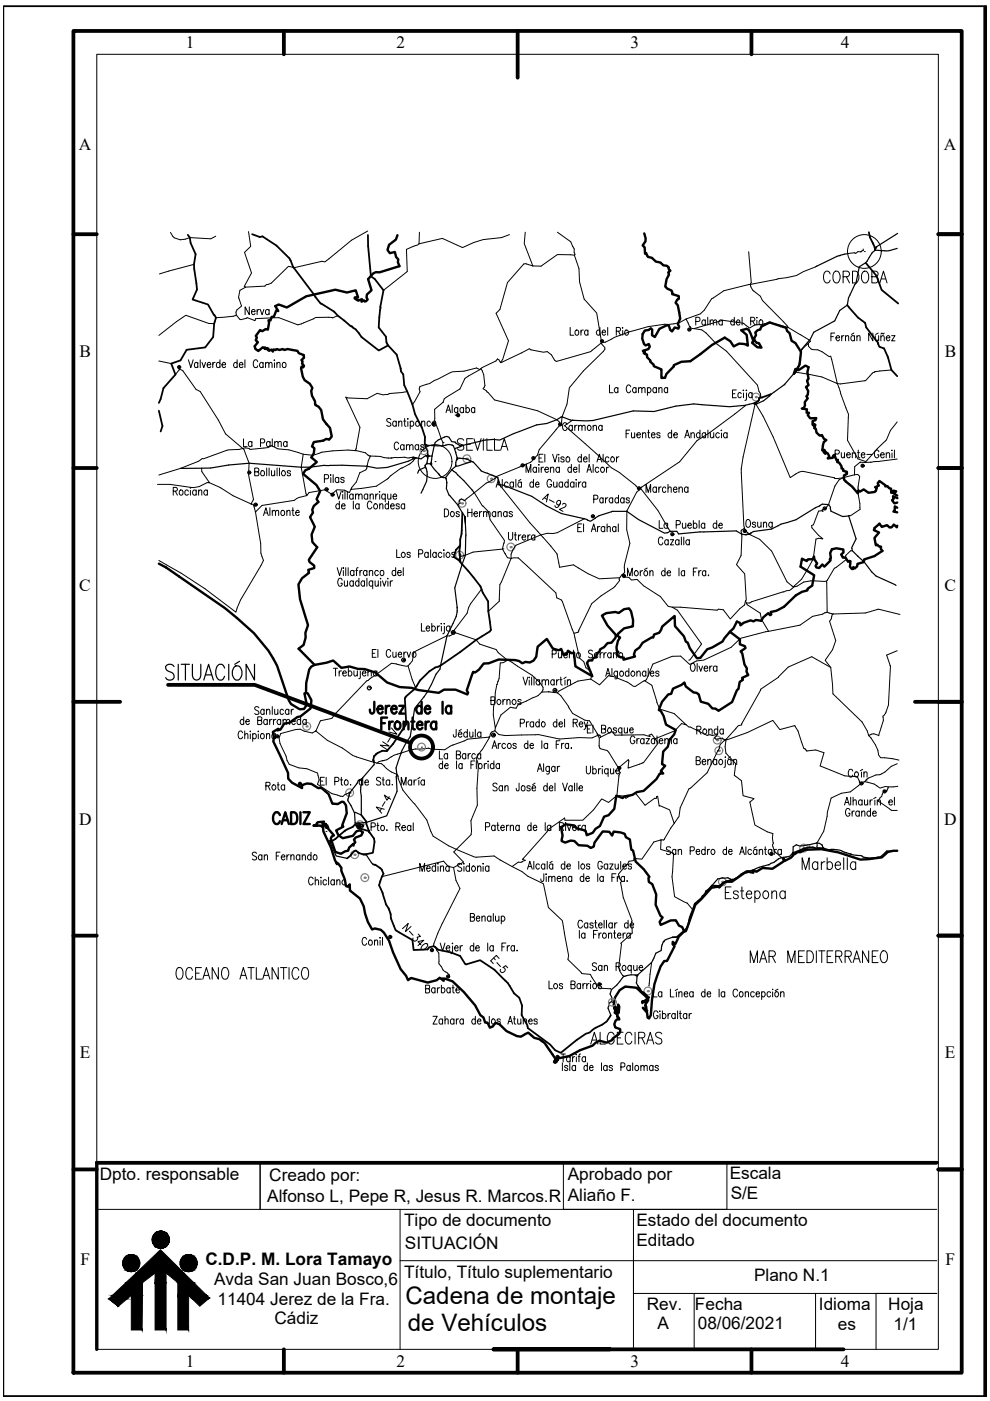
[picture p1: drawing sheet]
<svg xmlns="http://www.w3.org/2000/svg" width="210mm" height="297mm" viewBox="0 0 210 297" stroke-linecap="round" stroke-linejoin="round" font-family="sans-serif">
<defs><g id="words">
<text font-size="6.2" x="173.2" y="61.4">CORDOBA</text>
<g font-size="5.1">
<text x="86" y="276.6">Cadena de montaje</text>
<text x="86.5" y="282.3">de Vehículos</text>
</g>
<text font-size="4.4" x="55" y="168.6">Rota</text>
<g font-size="3.7">
<text x="39.4" y="10.2">1</text>
<text x="84.1" y="10.2">2</text>
<text x="133.7" y="10.2">3</text>
<text x="178.3" y="10.2">4</text>
<text x="16.7" y="31.8">A</text>
<text x="200.1" y="31.8">A</text>
<text x="16.9" y="75.7">B</text>
<text x="200.3" y="75.7">B</text>
<text x="16.8" y="125.2">C</text>
<text x="200.2" y="125.2">C</text>
<text x="16.7" y="174.8">D</text>
<text x="200.2" y="174.8">D</text>
<text x="16.9" y="224.4">E</text>
<text x="200.3" y="224.4">E</text>
<text x="21.2" y="250.1">Dpto. responsable</text>
<text x="57.1" y="250.4">Creado por:</text>
<text x="120.4" y="250.1">Aprobado por</text>
<text x="154.7" y="250.1">Escala</text>
<text x="56.7" y="254.9">Alfonso L, Pepe R, Jesus R. Marcos.R</text>
<text x="120.4" y="254.7">Aliaño F.</text>
<text x="154.9" y="254.2">S/E</text>
<text x="85.7" y="260">Tipo de documento</text>
<text x="134.9" y="260">Estado del documento</text>
<text x="17" y="268.3">F</text>
<text x="43.5" y="268.3">C.D.P. M. Lora Tamayo</text>
<text x="85.8" y="264.9">SITUACIÓN</text>
<text x="134.9" y="264.1">Editado</text>
<text x="200.5" y="268.3">F</text>
<text x="45.4" y="272.5">Avda San Juan Bosco,6</text>
<text x="85.7" y="270.9">Título, Título suplementario</text>
<text x="159.9" y="271.5">Plano N.1</text>
<text x="46.1" y="276.6">11404 Jerez de la Fra.</text>
<text x="58.2" y="280.8">Cádiz</text>
<text x="137.1" y="277.7">Rev.</text>
<text x="139.4" y="281.8">A</text>
<text x="147.3" y="277.7">Fecha</text>
<text x="147.9" y="281.7">08/06/2021</text>
<text x="173.6" y="277.7">Idioma</text>
<text x="177.7" y="281.9">es</text>
<text x="188.3" y="277.8">Hoja</text>
<text x="189.5" y="281.9">1/1</text>
<text x="39.4" y="289.7">1</text>
<text x="84.1" y="289.8">2</text>
<text x="133.7" y="289.8">3</text>
<text x="178.3" y="289.8">4</text>
</g>
</g></defs>
<!-- layer: FOR-A3 -->
<path d="M209.1 1.6h-.2v294.4" fill="none" stroke="#000" stroke-width=".8"/>
<!-- layer: 0 -->
<path d="M.7 1.3h208.4v294.7h-208.4z" fill="none" stroke="#000" stroke-width=".38"/>
<g fill="#000">
<circle cx="208.9" cy="1.6" r=".19"/>
<circle cx="203.9" cy="247.9" r=".19"/>
</g>
<g fill="none" stroke="#000" stroke-width=".8">
<path d="M15.6 6.6h188.3v284.4h-188.3zM60.2 6.6v4.9M109.8 6.6v9.9M159.3 6.6v4.9M15.6 49.7h4.9M199 49.7h4.9M15.6 99.2h4.9M199 99.2h4.9M15.6 148.8h9.9M194 148.8h9.9M15.6 198.4h4.9M199 198.4h4.9"/>
<path d="M15.6 247.9h4.9M199 247.9h4.9M60.2 286.1v4.9M109.8 286.1v4.9M159.3 286.1v4.9"/>
</g>
<path d="M20.5 11.5h178.5v274.6h-178.5z" fill="none" stroke="#000" stroke-width=".21"/>
<path d="M84.3 49.9l-.4 .9-1.4 1.1-.3 1.1 .5 .7 1-.3 .3 1.1 .4 .5v.6l.3 .8-4.2 1.3h-.8l-.6 .3-1.1 1.2 .8 2.4-1 .8-.1 .7 .3 .4-.4 .4h-.3l-.1-.2-.5 .3v-.6l-.8 .4-.7-.6 .1-.2 .6 .1-.5-1.5-1.8 .4-2.5-.6-6.2 1.4-4.1 2.4-1.7-.6-.7 .3 .6 1.1-.4-.2-.5 1.3-.5 .1-.3 .7h-.4l.2 .5-.3 1.5-.5-.1-.7 .4-.5-.2-.8 1.2 .2 .4-.3 .5 .5 .5-.7 .8 .1 .6 .7 .4 .9-.8 .3 .2 .2-.1v.3l.3-.2 .4 .1-.2 .2 .4 .3 .5-.3 .3 .4 .1-.4 .4 .1 .3-.2 .6 .2 .6-.2 .4 .2 .6-.2 2.2 .4 .3 .5 1 .4 .1 .6-.6 .4 .3 .3-.2 .5 .5 .5-.2 .3-.3-.2a3.3 3.3 0 0 0 1.7 3.7l.5 .9-.2 .6 .2 1 .6 1.2v.8l.7 .3 .6 .8 .4 1.9 1.5 1.8 .3 1.8-.5 .7-.6-.2-.7 .4-2 .3-.3 1 .5 .3-.2 1.1-.5 .9 1.2 1-1.7 1.4-.7 .3-.6 .8 2.9 2.3 .8 1.3-.8 1.7 .4 .6-1 .9-.3 .8 .2 .6-.7 .9 1 2.1-.6 1.6 .1 1.6 1.1 1.1-1.8 2.7 .1 .5 1 .7v.5l-1.3 .4 .2 .7-1.5 1.1-.7 1.3 .3 3.1 1.7 5.5-.5 1.7v1l-.4 1.5-1.1 .8 3.4 3.5M136.6 49.5l.3 1-.1 .7-.5 .8 .4 .5 .1 1.3 .2-.1 .4 .8 .8 .2 .9 .8 .9 .2 .7 .6h.7l.4 .4v.3l.3 .4-.4 .3 .1 .5-.5 1-.3 1.5 .5 .5 .9 .4 .1 .8 1.4 .4v.6l-.3 .1-.4 .7 .5 .5 .5 2.9-.5 1.1 .3 .6-.2 .4-.7-.3-.6 .9-.4-.4-.3-.9-.3-.1-1.7 .8-1 1.8-.6-.4 .1-1.2-.3-.3-.5 .4-.8 .1a2.28 2.28 0 0 0 .2 3.1l.7-.3 .2 .6-.4 .5-1.1 .4 .3 .1-.1 .3h.3l-.1 .2 .5 .2v.5l.7 .7v.3l.7 .6v.3l1.6 .7v1.8h.8l.3-.8 1.6-1.6v-.3l1.6-.7 1.9-.1 4.5-3.4 2.8-1.6 1.1 .7 .8 1.1 1.1-.5h1.2l.7 .4-.3-2.3-1.1-1 1.1-.3 .4 .2 1 2.3-.2 .5 1.1 .9 .8 .1-.5-1h-.4l-.5-.5-.1-.5 .4-.7-.2-.5 .6-.5 .5-.1 .2-.6 1.8-.9 3.5 1.1 .2 .6 .5 .6 .4 1.6 .8 .4 1.2 1.9-.3 2.7-.5 1-.4-.1-.3 1.1 .7-.9 .3 .1 1.5-1 .6 .4-.2 1 .2 1.4-.3 .4 .3 1-.5 .3 .5 .9-.1 .8-.3 .3 .3 .5-.7 .8 .1 .7-.3 .6h-.4l1.1 .2-.1 .7h.5l-.2 .5 .5 .7 1.2-.1-.1 .5-.6 .2v.8l.3 .2v-.4l.3 .2-.3 .7 .4 .1 .1 .8 .7 .7 .5-.2 .4 .8 .5 .3-.5 .4-.3 1.8 .4-.1 .1 .3-.3 .1 .4 .4 .1-.3 .4 .2 .3 .7-.3 .4 1.1-.1 .1-.5 .2-.2 .5 1.2 .3-.1-.2 .5 .4 .1 .5 .7v.5l.4 .2v.3l.8 .2v.5l-.7 .3 .1 .9 1.7 1.5 1.2 1.4 .1-.6 .4 .2 .7-.4 1 .7 1.3-.2 .3-.2 .2-.7-.4-.1 .8-.3-.2-.6 .4-.4 1.2 .9v.2h.5l.3 .4 .4 .1 .1 .9h.3l.1-.5 .6 .2-.5 .4 .7 .5M33.7 119.5l1.5 .8 12.5 8.6 2.5 2.1a27.6 27.6 0 0 1 8.5 10.1l2.5 7.3 .5 .9 1.8 1.1 1-.1 .6-.9-.6-2.4 .4-.1M190.2 107.7l-.5-.3v.9l-.3 .2 .8 .1M190.2 111.5l-.1 .3-.6-.6-.5 .6h-.4l-.5-.5-1.1 .4-.5-.7-1.1 .9-.1 .5 1.1 .5-1 1.1 .3 1.6 .3-.1 .3 .3 .5 .1v.5l.3 .4-1.7 1.1-2.2 .7v.6l-1.4 .3-.1 .6-.4 .4-.4-.3v.5l-.3-.1-.4-.5 .1-1.1-.3-.1-.2 .2-.5-.9h-.6l-.4-.6 .5-.5v-.6l-1.5-.3-.9 .3-.4 .8 .2 1.1-.3 .2 .2 .2-1.3 1.3-.4-.4-.7 .7-.6-.1-.2-.3 .4-.5-.6-.9-.1-.6-.2 .6h-1.1l-.2 .4-1.1-.6-.3 1.7 2.9 1.9-.4 2.2-1 .6v.4l-1.2 .3-1.3 .7-2.5 2.5-1.6 .8-1.2 .3 .1 .5-.2 .1-.4-.4-1.1 .9-.4 .7-1.1-.2-.5 .3-.6-.2-1.5 .5-.7 .6-.1-.5-.7-.3-.7 1.4-.7 .7M190.3 105.6l-1-.4 .2 .5-.4 .3 .5 .7 .6-.1" fill="none" stroke="#000" stroke-width=".51"/>
<g fill="#000">
<circle cx="38" cy="77.9" r=".25"/>
<circle cx="127.6" cy="72.3" r=".25"/>
<circle cx="146.1" cy="69.9" r=".25"/>
<circle cx="87.5" cy="97" r=".25"/>
<circle cx="91.9" cy="89.9" r=".25"/>
<circle cx="97.1" cy="88.1" r=".25"/>
<circle cx="110.8" cy="98.7" r=".25"/>
<circle cx="113.1" cy="97.2" r=".25"/>
<circle cx="118.7" cy="90" r=".25"/>
<circle cx="182.9" cy="98.8" r=".25"/>
<circle cx="52.8" cy="100.2" r=".25"/>
<circle cx="54.2" cy="107" r=".25"/>
<circle cx="69.2" cy="103.8" r=".25"/>
<circle cx="70.5" cy="104.9" r=".25"/>
<circle cx="125.7" cy="109.5" r=".25"/>
<circle cx="135.5" cy="103.5" r=".25"/>
<circle cx="142.5" cy="113.3" r=".25"/>
<circle cx="157.9" cy="112.6" r=".25"/>
<circle cx="174.8" cy="107.8" r=".25"/>
<circle cx="85.5" cy="140" r=".25"/>
<circle cx="96.1" cy="134.1" r=".25"/>
<circle cx="132.3" cy="122.1" r=".25"/>
<circle cx="58.7" cy="156.1" r=".25"/>
<circle cx="104.6" cy="155.9" r=".25"/>
<circle cx="117.6" cy="146.4" r=".25"/>
<circle cx="63.6" cy="166.2" r=".25"/>
<circle cx="76" cy="175.4" r=".25"/>
<circle cx="76" cy="174.8" r=".25"/>
<circle cx="76.7" cy="175.1" r=".25"/>
<circle cx="131.3" cy="162.9" r=".25"/>
<circle cx="182.6" cy="166.1" r=".25"/>
<circle cx="187.5" cy="167.8" r=".25"/>
<circle cx="82.7" cy="198.7" r=".25"/>
<circle cx="163.5" cy="181.1" r=".25"/>
<circle cx="91.6" cy="201.5" r=".25"/>
<circle cx="95" cy="207.1" r=".25"/>
<circle cx="127.1" cy="208.7" r=".25"/>
<circle cx="130.5" cy="214.1" r=".25"/>
<circle cx="131" cy="214.7" r=".25"/>
<circle cx="137" cy="214.3" r=".25"/>
<circle cx="117.8" cy="225" r=".25"/>
<circle cx="118.2" cy="224.1" r=".25"/>
</g>
<g fill="#808080">
<circle cx="160.3" cy="84.2" r=".25"/>
<circle cx="89.9" cy="95.6" r=".25"/>
<circle cx="99" cy="97.3" r=".25"/>
<circle cx="104.1" cy="101.5" r=".25"/>
<circle cx="97.9" cy="106.7" r=".25"/>
<circle cx="108.3" cy="116" r=".25"/>
<circle cx="97.4" cy="117.7" r=".25"/>
<circle cx="65" cy="154" r=".25"/>
<circle cx="152" cy="156.9" r=".25"/>
<circle cx="152.4" cy="159.2" r=".25"/>
<circle cx="74.1" cy="168.1" r=".25"/>
<circle cx="170.4" cy="179.8" r=".25"/>
<circle cx="75.2" cy="181.2" r=".25"/>
<circle cx="76.3" cy="174.9" r=".25"/>
<circle cx="77.3" cy="186.1" r=".25"/>
<circle cx="153.1" cy="187" r=".25"/>
<circle cx="137.4" cy="210.1" r=".25"/>
</g>
<g fill="none" stroke="#000" stroke-width=".21">
<path d="M36.1 49.3a2.33 2.33 0 0 0 3.2 1.4l.9-.3 4.5 .2 1-.5M41.1 56l-7.3 2.1M78 49l-3.5 1.9-5.6 4.6-.7-.1-5.9 1.4-1.1-.3-3.7 3.5-1 .3-.3 .4-4.1 .2-.3-.2 1.5-2.8-1.5-4.4 1.4-1.3-.5-3.1M88.8 51.7l-.3 .2-2.3 1 .1 4.7-5 4M88.9 49.2l-.1 2.5M108 49.7l-1.7 .7-3.9 .4-2 .6-2.3 1.1-4.3-2-5 1.2M111.4 49.2l-.2 2.4 1.8 4.8M113 56.4l-1.6-.5-.3 .1-3.5 3.9-1.6 5.7-.8 .8 2.6 5.9-1.2 3.9-.5 .7-.3-.6-.3-.2-.4 .4-2.9 1.4-.4 .5-.8-.4-2.6 .7a8 8 0 0 0-5.6 1.7l-1.7 .9-2.1 .7-.1 .5 .2 .6-1.7 2.7M118.2 49.2l2.8 2.1 .7 1.4v.8l.2 .5-.1 .1-3.6-.1-3.5 2.4h-1.7M121.8 54.1l1 2.8 .1 2.9 1 3.6 2.6 3 1 6.3a5.2 5.2 0 0 0 2.7-1.2 41.8 41.8 0 0 1 10.9-2.8 6.3 6.3 0 0 0 4.3-1.1M158.7 53.4l.6 6.5-.3 .4 9.9-1.9 1.5-.8 2.5-1M183 52.8l.1 .2-.5 .3v.1l-.7-.1-.4 .4-.3-.1-1.4 .2"/>
<path d="M183.2 53.3h.1M33.7 76.5l2.6 .6M37.2 79.4l.9-1.2 .7 .4 2.8 3.9 .8 .5 3.9 6.1 1.5 2.9 3.7 3.1 .5-.1 .8 .1 .2 .2 3.7-.4 .9-.4 1.3 .7 2.3 .2 3.1 .9M39.9 76.3l.6 1.6 .5-1.6M41.9 77.1l-.1-.2a.53 .53 0 0 0-.6 .4 .53 .53 0 0 0 .3 .6l.4-.2M41.9 76.8v1.1M42.4 76.3v1.6M42.8 76.8l.4 1.1 .4-1.1M43.9 77.3h.8l-.1-.4a.54 .54 0 0 0-.7 .4 .54 .54 0 0 0 .3 .6l.5-.2M45.1 76.8v1.1M45.4 68.6h-1.1l-4.9-1.8-2 1.4-3.7 2.9M45.6 76.8a.44 .44 0 0 0-.5 .5"/>
<path d="M46.6 77.1l-.1-.2a.54 .54 0 0 0-.7 .4 .54 .54 0 0 0 .4 .6l.4-.2M46.6 76.3v1.6M47.1 77.3h.7l-.1-.4a.5 .5 0 0 0-.6 .5 .5 .5 0 0 0 .6 .5l.1-.2M50.1 66.8l-.7 .3-3.6 .3M50.1 66.8l.7 .9 .3 .1 1.3-.4 1.7 .6 .1-.4 4.9-.2 4 1.5 3.8-1.6h2.7l.9 .1 1.1-.5M50.3 77.1l-.1-.2a.5 .5 0 0 0-.7 .5 .5 .5 0 0 0 .7 .5l.1-.2M50.3 76.3v1.6M50.7 77.3h.8l-.1-.4a.54 .54 0 0 0-.7 .4 .54 .54 0 0 0 .3 .6l.5-.2M51.9 76.3v1.6M52.1 60.9l-1.2 .7-.3 1.4 .6 1.9-1 .8-.2 .5 .1 .6M52.9 65.1v1.6l-.9-1.6v1.6M53.3 66.1h.8l-.1-.4a.48 .48 0 0 0-.6 .1 .48 .48 0 0 0 0 .7l.2 .2 .5-.2"/>
<path d="M54.5 65.6v1.1M54.6 76.7a.42 .42 0 0 0-.2-.4 .42 .42 0 0 0-.4 .1 1.07 1.07 0 0 0 .1 1.5h.4l.1-.3M55 65.6l-.3 .1-.2 .4M55.2 65.6l.4 1.1 .4-1.1M55.8 77.1l-.1-.2a.5 .5 0 0 0-.7 .5 .5 .5 0 0 0 .7 .5l.1-.2M55.8 76.8v1.1M56.3 77.2l.3-.4 .3 .1 .1 1M56.3 76.8v1.1M57 77.2l.3-.4 .3 .1 .1 1M57.1 65.8a.48 .48 0 0 0-.7 0 .48 .48 0 0 0-.1 .7l.3 .2 .5-.2M57.1 65.6v1.1M58.2 76.9v1"/>
<path d="M58.2 76.3v.2zM58.7 77.2l.3-.4 .3 .1 .1 1M58.7 76.8v1.1M60 76.9a.54 .54 0 0 1 .7 .4 .54 .54 0 0 1-.3 .6l-.5-.2zM101.8 78.4l-3.2 1.8-1.1 2.3-3.3 2.1-.2 .7-1.9 1.5v2.4l1.8 4.6M106.1 76.9l6.1-2.9 .4 .2 2.6 .5 .8-.2 .9 .7 .7 1.2 .4 .2 7.3-2.1 2.2-1.8 .7 1 .1 .3-.3 .5-4.3 4.2-3 3.5-.5 3.5-1 2.6-.1 1.7-.4 .2a1.18 1.18 0 0 0-.7-1.3l-4.1-1.8-9.1-2.3-1.7-2-.7-.4 .2-.3a5.3 5.3 0 0 0-.6-4M120.9 69.4v1.7h.8M122.1 70.1a.49 .49 0 0 1 .6 .4 .49 .49 0 0 1-.6 .5l-.2-.4zM123.2 70v1.1M123.7 70a.44 .44 0 0 0-.5 .4M124.7 70.2l-.2-.1a.53 .53 0 0 0-.6 .3 .53 .53 0 0 0 .3 .7l.5-.3M124.7 70v1.1"/>
<path d="M127.2 70.2a.45 .45 0 0 0-.7-.1 .45 .45 0 0 0 0 .7l.3 .3 .4-.3M127.2 69.4v1.7M127.7 70.4h.7l-.1-.3a.5 .5 0 0 0-.7 .4 .5 .5 0 0 0 .5 .6l.3-.3M128.8 69.4v1.7M130.7 70.2l.7-.1 .1-.5-.2-.2h-.6v1.7M131.1 70.2l.5 .9M131.9 69.5h.2zM132 70.1v1M132.6 70.1a.49 .49 0 0 1 .7 .4 .49 .49 0 0 1-.7 .5l-.2-.4zM145.4 67.6l.8 1.7M145.4 67.6l3.1-1.1 .8-.8 1.6-2.3 2.6-1.8 5.3-1.3 .3 .2a3.4 3.4 0 0 0 2.1 2.3l.5 .9 4.4 4.5 1 1.2M146.2 69.3a.94 .94 0 0 0 1.1 .3l5.9-1.7 4.4 .6 1.3 1.1 1.2-.7 1.4-.1 1.6-.4 4 1"/>
<path d="M146.2 69.3h.1M147.2 69.7l1.6 .2 .9 .7 2 2.1 2.3 1.8 6.6 7.2 .3 1.3a1.09 1.09 0 0 1 .2 1.3M147.5 68.2l.8-.1 .1-.7-.3-.1h-.6v1.6M149.5 68.1l-.1-.2a.5 .5 0 0 0-.6 .5 .5 .5 0 0 0 .6 .5l.1-.2M149.5 67.8v1.1M150.1 67.3v1.6M150.6 68.2l.3-.4 .3 .1v1M150.6 67.8v1.1M151.2 68.2l.4-.4 .3 .1 .1 1M153.1 68.1l-.1-.2a.5 .5 0 0 0-.6 .5 .5 .5 0 0 0 .6 .5l.1-.2M153.1 67.8v1.1M155.7 68.1l-.1-.2a.54 .54 0 0 0-.7 .3 .54 .54 0 0 0 .3 .7l.5-.2"/>
<path d="M155.7 67.3v1.6M156.1 68.3h.8l-.2-.4a.5 .5 0 0 0-.6 .5 .5 .5 0 0 0 .6 .5l.2-.2M157.3 67.3v1.6M159.2 68.1l.7-.1 .1-.2-.1-.4-.7-.1v1.6M159.6 68.1l.4 .8M160.5 67.3v.1zM160.5 67.9v1M161.1 67.9a.54 .54 0 0 1 .7 .3 .54 .54 0 0 1-.4 .7l-.4-.2zM167.1 69.4l4.5 2.7 .3 .2-.5 .5M170 74.1l1.4-1.3v.6l.6 .6 1.4 .2 .9 .4 1.5 1 .3-.1 1.4 5.8-3.2-1.4-5.7-1M176.2 71.4h.5M177 70.6h-.8v1.7"/>
<path d="M177.2 71.6h.8l-.1-.4a.49 .49 0 0 0-.7 .5 .49 .49 0 0 0 .7 .5l.1-.2M178.5 71.2v1.1M178.9 71.2h-.3l-.1 .4M179.3 71.5l.3-.3h.3v1.1M179.3 71.2v1.1M181 70.6l-.5 .3M181.2 71.4a.48 .48 0 0 0-.7-.1 .48 .48 0 0 0 0 .7l.2 .3 .5-.3M181.2 71.2v1.1M181.7 71.5l.3-.3h.3l.1 1.1M181.7 71.2v1.1M185.1 70.6v1.7l-.9-1.7v1.7M185.6 71.2l.1 1 .3 .1 .3-.4"/>
<path d="M186.2 70.6l-.5 .3M186.3 71.2v1.1M186.8 71.5l.3-.3h.3l.1 1.1M186.8 71.2v1.1M187.5 70.6l-.2 .2-.3-.2-.2 .2M187.9 71.6h.8l-.2-.4a.49 .49 0 0 0-.6 .5 .49 .49 0 0 0 .6 .5l.2-.2M189 78.4l-3.5 .4-.5 .2-1.5 1.7-5.3 .7-.7-.1 2.4 6.5-.2 5.5 2.2 4 1.7 .6 2.3-2.7a8 8 0 0 0 3-4.1l1.3-1.6M189 71.2h.8l-.8 1.1h.8M42.7 99.3l.1 .7 1.6 2.4-.5-.1a5 5 0 0 1-3.4 1l-4.4-.6h-2.7M51.6 93v1.7h.8M53.4 93.9a.47 .47 0 0 0-.7-.2 .47 .47 0 0 0 0 .7l.2 .3 .5-.3M53.4 93.6v1.1"/>
<path d="M55.2 93.9h.8l.1-.3-.1-.5-.8-.1v1.7M55.4 99.9a.54 .54 0 0 1 .7 .3 .54 .54 0 0 1-.3 .7l-.5-.2zM56.5 99.2v1.7M57.1 99.2v1.7M57.3 93.9a.47 .47 0 0 0-.7-.2 .47 .47 0 0 0-.1 .7l.3 .3 .5-.3M57.3 93.6v1.1M57.6 99.8v1h.4l.2-.2M57.7 93v1.7M58.2 93.9l.4-.3 .3 .1 .1 1M58.2 93.6v1.1M58.2 99.8v1.1M58.7 99.2v1.7"/>
<path d="M59 93.9l.3-.3 .3 .1v1M59.3 99.2v1.7M60.9 93.9a.47 .47 0 0 0-.7-.2 .47 .47 0 0 0-.1 .7l.3 .3 .5-.3M60.9 93.6v1.1M64.3 96.3l-.4 2.8 1.2 6 .4-.7 3.4-.6 1.4 1 1.2-1 1.6 .1 1 .5 .3-.6M75.3 95.5l2.2 .5 .8 .6 .3 .1M78.6 96.7a5.5 5.5 0 0 0-.8 2.5l-.2 .4-1.3 .6-.7 2-1.2 1.6 5.4-.7 2.3-1.5 .6-.7a13.5 13.5 0 0 1 4.1-2.5l.7-.6 .6-.7M78.6 96.7l2 .1 .8 .2 1.5 .1M82.9 89a.47 .47 0 0 0-.5-.3 .47 .47 0 0 0-.4 .4l.1 .3 .6 .3 .2 .5a.54 .54 0 0 1-.9 0M82.9 97.1l2.9-.2 .7 .2 .7-.1 1.2 .1M82.9 97.1h.1M84 89.5l-.1-.1a.49 .49 0 0 0-.7 .4 .49 .49 0 0 0 .7 .5l.1-.1"/>
<path d="M84 89.3v1.1M84.5 94.1a.48 .48 0 0 0-.6-.4 .48 .48 0 0 0-.3 .7v.3a.48 .48 0 0 0 .3 .7 .48 .48 0 0 0 .6-.4M84.5 89.6l.3-.3 .4 .1v1M84.5 89.3v1.1M85.6 89.3h.4M85.7 94.5a.48 .48 0 0 0-.7-.1 .48 .48 0 0 0-.1 .7l.3 .3 .5-.3M85.7 94.3v1.1M85.8 88.7v1.4v.2l.3 .1M86.2 94.6l.3-.3 .3 .1 .1 1M86.2 94.3v1.1M86.3 83l-3.8 .4-.4 .3a2.99 2.99 0 0 1-2.1-.3l-2.2 1.1-4.1-.1-.4-.2 3 6.4-.8 4.5-.2 .4a25.1 25.1 0 0 0-7.4 .5 4.4 4.4 0 0 1-3.6 .3M86.5 89.4v1"/>
<path d="M86.5 88.7v.2zM86.9 94.6l.3-.3 .3 .1 .1 1M87 89.5l.1-.1a.49 .49 0 0 1 .7 .4 .49 .49 0 0 1-.7 .5l-.1-.1M87 89.3v1.6M88.3 89.4a.49 .49 0 0 1 .6 .4 .49 .49 0 0 1-.6 .5l-.2-.4zM88.8 94.5a.48 .48 0 0 0-.7-.1 .48 .48 0 0 0-.1 .7l.3 .3 .5-.3M88.8 94.3v1.1M89.4 89.6l.3-.3 .3 .1 .1 1M89.4 89.3v1.1M89.9 94.5a.4 .4 0 0 0-.4-.2 .4 .4 0 0 0-.3 .2l.7 .6a.38 .38 0 0 1-.4 .3 .38 .38 0 0 1-.3-.3M91.3 89.5l-.2-.1a.53 .53 0 0 0-.6 .3 .53 .53 0 0 0 .3 .7l.5-.2M91.6 89.7h.8v-.2a.5 .5 0 0 0-.8 .3 .5 .5 0 0 0 .5 .6l.3-.2"/>
<path d="M92.2 97.9h.1M93.9 93.8h.1M93.9 93.8l-.1 .8M94.6 87.5l.5-1.6 .5 1.6M94.7 87h.7M95.9 85.9v1.6M97.1 86.4l-.1 1.5-.2 .2-.3-.1M97.1 86.6l-.2-.1a.51 .51 0 0 0-.6 .3 .51 .51 0 0 0 .2 .6l.3 .1 .3-.3M98.3 86.6a.48 .48 0 0 0-.7 0 .48 .48 0 0 0 0 .6l.2 .3 .5-.3M98.3 86.4v1.1M98.3 93.3a.72 .72 0 0 0-.7-.3 .72 .72 0 0 0-.6 .6l.4 .5 .7 .3a.6 .6 0 0 1 .2 .6 .6 .6 0 0 1-.5 .5l-.6-.1-.2-.3M98.8 86.6l.1-.1a.49 .49 0 0 1 .7 .5 .49 .49 0 0 1-.7 .4l-.1-.2"/>
<path d="M98.8 85.9v1.6M99 94.2h.7M100.2 93h-1.2v2.5h1.2M100.5 93l.7 2.5 .8-2.5M100.7 86.6l-.2-.1a.51 .51 0 0 0-.6 .3 .51 .51 0 0 0 .2 .6l.3 .1 .3-.3M100.7 86.4v1.1M102.5 93v2.5M103.2 93v2.5h1.2M104.8 93v2.5h1.2M106.2 95.5l.7-2.5 .8 2.5M106.5 94.7h.9M113.7 99.3l-.1-.2a.5 .5 0 0 0-.6 .5 .5 .5 0 0 0 .6 .5l.1-.2"/>
<path d="M113.7 99.1v1.1M114.2 99.1v1.1M114.2 98.5v.1zM114.3 97.1h.5M114.8 99.1v1.1M115.1 96.3h-.8v1.7h.8M115.3 99.1h-.3l-.2 .4M115.5 99.5h.8l-.2-.4a.5 .5 0 0 0-.6 .5 .5 .5 0 0 0 .6 .5l.2-.2M115.5 96.3v1.7M116.7 99.4l.2-.3h.4l.1 1.1M116.7 99.1v1.1M117.2 96.3l.5 1.7 .4-1.7"/>
<path d="M118.5 96.9v1.1M118.5 96.3v.2zM118.6 99.3l-.1-.2a.5 .5 0 0 0-.7 .5 .5 .5 0 0 0 .7 .5l.1-.2M118.6 99.1v1.1M118.7 90.2l-4.4 5.1-.4 1.2-.5 .5a3.5 3.5 0 0 1-2.5 1.6l-5.6 2.4-.2 .3-2 1.1-2.5 2.1M119.6 97.1a.38 .38 0 0 0-.3-.3 .38 .38 0 0 0-.4 .3l.6 .4 .1 .2a.4 .4 0 0 1-.3 .3 .4 .4 0 0 1-.4-.3M120.2 96.9a.49 .49 0 0 1 .6 .5 .49 .49 0 0 1-.6 .5l-.2-.4zM120.2 90a.48 .48 0 0 0-.6-.4 .48 .48 0 0 0-.3 .7v.3a.48 .48 0 0 0 .3 .7 .48 .48 0 0 0 .6-.4M121.1 99.3l-.1-.2a.5 .5 0 0 0-.6 .5 .5 .5 0 0 0 .6 .5l.1-.2M121.1 98.5v1.7M121.4 89.1h.1M121.4 90.4a.45 .45 0 0 0-.7-.1 .45 .45 0 0 0 0 .7l.2 .3 .5-.3"/>
<path d="M121.4 90.2v1.1M121.4 89.1l-1.7 1.2 10 8.9 1.6 1 3.5 2.7 .8 .9 .2-.3M121.6 99.5h.7l-.1-.4a.5 .5 0 0 0-.6 .5 .5 .5 0 0 0 .6 .5l.1-.2M121.9 90.2v1.1M122.4 90.2a.44 .44 0 0 0-.5 .4M122.7 90.5l.3-.3 .3 .1 .1 1M122.7 90.2v1.1M122.8 98.5v1.7M123.3 97.1l-.2-.2a.49 .49 0 0 0-.6 .5 .49 .49 0 0 0 .6 .5l.2-.2M123.3 96.3v1.7M123.4 90.5l.3-.3 .3 .1 .1 1M123.7 97.3h.8l-.1-.4a.49 .49 0 0 0-.7 .5 .49 .49 0 0 0 .7 .5l.1-.2"/>
<path d="M124.6 99.6h.7M124.7 90.3a.49 .49 0 0 1 .6 .4 .49 .49 0 0 1-.6 .5l-.2-.4zM124.9 96.3v1.7M125.8 90.5l.3-.3 .3 .1 .1 1M125.8 90.2v1.1M125.8 98.5v1.7M126.6 98l.5-1.7 .5 1.7M126.7 97.4h.7M126.9 99.3l-.1-.2a.5 .5 0 0 0-.6 .5 .5 .5 0 0 0 .6 .5l.1-.2M127.5 99.1a.5 .5 0 0 1 .7 .5 .5 .5 0 0 1-.7 .5l-.2-.4zM127.7 90.4a.45 .45 0 0 0-.7-.1 .45 .45 0 0 0 0 .7l.2 .3 .5-.3M127.7 90.2v1.1"/>
<path d="M127.9 96.3v1.7M128.6 99.1v1.1M129.1 99.1h-.3l-.2 .4M129.1 97.1l-.1-.2a.49 .49 0 0 0-.7 .5 .49 .49 0 0 0 .7 .5l.1-.2M129.2 81.6v1.7h.8M129.7 96.9a.49 .49 0 0 1 .6 .5 .49 .49 0 0 1-.6 .5l-.2-.4zM130.7 96.9v1.1M131 82.4a.45 .45 0 0 0-.7-.1 .45 .45 0 0 0 0 .7l.3 .3 .4-.3M131 82.2v1.1M131.2 96.9h-.3l-.2 .4M132.7 91.9h.6M133.5 91.2h-.8v1.6"/>
<path d="M133.7 82a.48 .48 0 0 0-.6-.4 .48 .48 0 0 0-.3 .7v.3a.48 .48 0 0 0 .3 .7 .48 .48 0 0 0 .6-.4M133.9 91.7v1.1h.4l.3-.3M134.6 91.7v1.1M134.9 82.4a.45 .45 0 0 0-.7-.1 .45 .45 0 0 0 0 .7l.2 .3 .5-.3M134.9 82.2v1.1M135 92.2h.8l-.1-.3a.48 .48 0 0 0-.6 0 .48 .48 0 0 0 0 .7l.2 .2 .5-.2M135.4 82.5l.3-.3 .3 .1 .1 1M135.4 82.2v1.1M136.1 82.5l.3-.3 .3 .1 .1 1M136.2 92l.4-.3 .2 .1 .1 1M136.2 91.7v1.1M137.3 82.4a.45 .45 0 0 1 .7-.1 .45 .45 0 0 1 0 .7l-.3 .3-.4-.3"/>
<path d="M137.3 82.2v1.6M137.3 91.7h.4M137.5 91.2v1.6h.3M138.1 92.2h.8l-.1-.3a.48 .48 0 0 0-.7 0 .48 .48 0 0 0 .1 .7l.2 .2 .5-.2M139.2 82.4a.47 .47 0 0 0-.7-.1 .47 .47 0 0 0 0 .7l.2 .3 .5-.3M139.2 82.2v1.1M139.7 82.5l.3-.3 .3 .1 .1 1M139.7 82.2v1.1M139.9 91.9a.37 .37 0 0 0-.3-.2 .37 .37 0 0 0-.3 .2l.6 .6v.3h-.2h-.4v-.2M141.5 82.4l-.1-.1a.53 .53 0 0 0-.6 .3 .53 .53 0 0 0 .3 .7l.4-.3M141.5 82.2v1.1M142.4 91.9l-.1-.1a.49 .49 0 0 0-.7 .5 .49 .49 0 0 0 .7 .5l.1-.2"/>
<path d="M142.4 91.2v1.6M142.9 92.2h.7l-.1-.3a.48 .48 0 0 0-.6 0 .48 .48 0 0 0 0 .7l.3 .2 .4-.2M145.2 92.8l.5-1.6 .5 1.6M145.4 92.3h.6M146.5 92l.3-.3 .3 .1 .1 1M146.5 91.7v1.1M148.4 91.9l-.1-.1a.49 .49 0 0 0-.7 .5 .49 .49 0 0 0 .7 .5l.1-.2M148.4 91.2v1.6M149.6 91.9l-.1-.1a.51 .51 0 0 0-.7 .3 .51 .51 0 0 0 .2 .7h.3l.3-.2M149.6 91.7v1.1M150.1 91.2v1.6M150.6 91.7l.1 1.1h.3l.3-.3"/>
<path d="M151.3 91.7v1.1M152.5 91.9l-.1-.1a.49 .49 0 0 0-.7 .5 .49 .49 0 0 0 .7 .5l.1-.2M152.9 91.2h.1zM153 91.8v1M154.2 91.9a.48 .48 0 0 0-.7 0 .48 .48 0 0 0-.1 .7l.3 .2 .5-.2M154.2 91.7v1.1M155.3 83.5h.5M156.1 82.7h-.8v1.6h.8M157.2 83.5l-.2-.2a.53 .53 0 0 0-.6 .4 .53 .53 0 0 0 .3 .6l.5-.2M157.6 82.8h.1zM157.6 83.3v1M158 85.9a79.7 79.7 0 0 1-10.2 7.5l-3.7 4.5-8.2 5.4-.1 .2"/>
<path d="M158.3 83.3v1.3l-.1 .2-.3 .1M158.3 82.7v.1zM159.5 83.5l-.2-.2a.49 .49 0 0 0-.6 .5 .49 .49 0 0 0 .6 .4l.2-.1M159.5 83.2v1.1M160.1 85.4l-2.5 11.5-.4 2.5 .6 12.7M160.3 85.3v.4l1.5 2.5 2.1 4.5 3.6 8.6 2-1.2 .8-.2 6.6 1.3v.2l1.8-.1M177.1 96.3l.7-.1 .2-.2-.1-.5-.8-.1v1.7M178.4 96l.1 1 .3 .1 .3-.4M179.1 96v1.1M179.5 96.4h.8l-.1-.3a.48 .48 0 0 0-.7 .1 .48 .48 0 0 0 .1 .6l.2 .3 .5-.3M180.7 96.3l.3-.3 .3 .1 .1 1M180.7 96v1.1"/>
<path d="M181.8 96h.4M182 95.4v1.3l.1 .3 .2 .1M182.6 96.4h.8l-.1-.3a.48 .48 0 0 0-.7 .1 .48 .48 0 0 0 .1 .6l.2 .3 .5-.3M183.6 97.9l-.2 .1h-1l-1.2 .9v1.8M183.8 96.4h1.1M186.3 95.8a.48 .48 0 0 0-.6-.4 .48 .48 0 0 0-.3 .7v.3a.49 .49 0 0 0 .5 .7 .49 .49 0 0 0 .4-.7h-.3M186.7 96.4h.8l-.1-.3a.48 .48 0 0 0-.7 .1 .48 .48 0 0 0 .1 .6l.2 .3 .5-.3M187.9 96.3l.3-.3 .3 .1 .1 1M187.9 96v1.1M189.1 96.1v1M189.1 95.4v.1zM189.6 95.4v1.7"/>
<path d="M190.2 97.3l-6.8 .7M33.7 100.7l4.6-1.4 3.8-1.5 .8-.6 .2 .1 5-1.8 2.6-.2 .8-.2 .2 .2 1.1 2.9-.1 2.4 1 5.3-.5 .9 .1 .1a27.4 27.4 0 0 1-6.7-3.6l-2.2-.9M36.7 104.1h.8l.1-.3-.1-.4-.8-.1v1.7M37.2 104.1l.4 .9M38.2 104a.49 .49 0 0 1 .6 .4 .49 .49 0 0 1-.6 .5l-.2-.4zM39.9 104.1l-.1-.1a.49 .49 0 0 0-.6 .4 .49 .49 0 0 0 .6 .5l.1-.1M40.4 104v1M40.4 103.3v.2zM41.6 104.1l-.1-.1a.49 .49 0 0 0-.7 .4 .49 .49 0 0 0 .7 .5l.1-.1M41.6 103.9v1.1M42.1 104.2l.3-.3 .3 .1 .1 1M42.1 103.9v1.1"/>
<path d="M44 104.1l-.2-.1a.49 .49 0 0 0-.6 .4 .49 .49 0 0 0 .6 .5l.2-.1M44 103.9v1.1M54 100l.8-.1 .1-.2-.1-.4-.8-.1v1.7l.8-.1 .1-.5-.3-.3M54.2 108.6l1.1 6.7v2l.6 1.5-4.9 8.4-1 2.6a99.2 99.2 0 0 0-16.3-11M55.9 109.3l.5-1.6 .5 1.6M56.1 108.8h.6M57.2 107.7v1.6M57.7 108.5l.3-.3 .3 .1 .1 1M57.7 108.2v1.1M58.4 108.5l.3-.3 .3 .1 .1 1M59.7 108.3a.49 .49 0 0 1 .7 .5 .49 .49 0 0 1-.7 .4l-.2-.4zM60.8 108.5l.3-.3 .4 .1v1"/>
<path d="M60.8 108.2v1.1M61.6 100l-.3-.2-.4 .1v.3l.6 .2 .1 .3-.3 .2-.4-.1v-.1M61.9 108.2h.4M62.1 107.7v1.3v.2l.3 .1M62.7 108.7h.7v-.3a.5 .5 0 0 0-.8 .3 .5 .5 0 0 0 .6 .6l.2-.2M65.1 105.1l-1.8 .4-.9 .6-6.7 1-1.5 1.5-.5-1.7h-.4M68.8 101.5l.7-.1 .1-.6-.2-.2h-.6v1.7M70.1 100.6v.2zM70.1 101.3v1M70.6 100.6v1.7M71.3 104.2l.5 1.6 .5-1.6M71.8 101.4l-.1-.1a.5 .5 0 0 0-.6 .4 .5 .5 0 0 0 .6 .5l.1-.1"/>
<path d="M71.8 101.2v1.1M72 107.1l-.2-.2a.49 .49 0 0 0-.6 .5 .49 .49 0 0 0 .6 .4l.2-.1M72 106.3v1.6M72.4 107.3h.8l-.1-.4a.49 .49 0 0 0-.7 .5 .49 .49 0 0 0 .7 .4l.1-.1M72.7 104.2v.2zM72.7 104.8v1M73 101.4l-.3-.2-.4 .1-.1 .1 .3 .3 .4 .1 .1 .3a.38 .38 0 0 1-.4 .2 .38 .38 0 0 1-.4-.2M73.1 104.2v1.6M73.6 104.2v1.6M74.9 105l-.2-.2a.54 .54 0 0 0-.6 .4 .54 .54 0 0 0 .3 .6l.5-.2M74.9 104.7v1.1M74.9 106.3v1.6"/>
<path d="M75.4 105.1l.3-.4 .3 .1 .1 1M75.4 104.7v1.1M76.1 105.1l.3-.4 .3 .1 .1 1M76.1 107.1l-.1-.2a.49 .49 0 0 0-.6 .5 .49 .49 0 0 0 .6 .4l.1-.1M76.1 106.8v1.1M78 105l-.2-.2a.54 .54 0 0 0-.6 .4 .54 .54 0 0 0 .3 .6l.5-.2M78 104.7v1.1M78.5 105.1l.3-.4 .3 .1v1M78.5 104.7v1.1M78.9 106.6a.5 .5 0 0 0-.7-.3 .5 .5 0 0 0-.3 .6v.4a.5 .5 0 0 0 .3 .6 .5 .5 0 0 0 .7-.4M79.4 106.9a.49 .49 0 0 1 .6 .5 .49 .49 0 0 1-.6 .4l-.2-.4zM79.7 104.7v1.1"/>
<path d="M80.2 104.7l-.3 .1-.2 .4M80.5 104.2v.2zM80.5 107.1l.3-.3 .3 .1 .1 1M80.5 104.8v1M80.5 106.8v1.1M81.7 105l-.1-.2a.54 .54 0 0 0-.7 .4 .54 .54 0 0 0 .3 .6l.5-.2M81.7 104.7v1.7M82.2 104.7v1.1h.5l.2-.3M82.4 107.1l-.2-.2a.53 .53 0 0 0-.6 .4 .53 .53 0 0 0 .3 .6l.5-.2M82.4 106.3v1.6M82.8 107.3h.8l-.1-.4a.49 .49 0 0 0-.7 .5 .49 .49 0 0 0 .7 .4l.1-.1M82.9 104.7v1.1"/>
<path d="M83.3 105.2h.8l-.1-.4a.54 .54 0 0 0-.7 .4 .54 .54 0 0 0 .3 .6l.5-.2M84.1 116.5v1.7h.8M84.7 107.1l-.3-.3-.4 .1v.2l.6 .3 .1 .3a.37 .37 0 0 1-.4 .2 .37 .37 0 0 1-.3-.2M85.8 107.1l-.1-.2a.49 .49 0 0 0-.7 .5 .49 .49 0 0 0 .7 .4l.1-.1M85.8 106.8v1.1M87 117.3l-.3-.2-.4 .1v.1v.2l.6 .2 .1 .3a.37 .37 0 0 1-.4 .2 .37 .37 0 0 1-.3-.2M88.8 117.4l.7-.1 .1-.2-.1-.5-.7-.1v1.7M90.8 117.3l-.1-.1a.49 .49 0 0 0-.7 .4 .49 .49 0 0 0 .7 .5l.1-.1M90.8 117.1v1.1M91.3 116.5v1.7M92.5 117.3l-.1-.1a.49 .49 0 0 0-.7 .4 .49 .49 0 0 0 .7 .5l.1-.1M92.5 117.1v1.1"/>
<path d="M93.7 117.3l-.2-.1a.49 .49 0 0 0-.6 .4 .49 .49 0 0 0 .6 .5l.2-.1M94.1 117.2v1M94.1 116.5v.2zM94.2 107.9a.87 .87 0 0 1 .9 .5 .87 .87 0 0 1-.2 1.1l-.7 .1zM95.7 108.5a.49 .49 0 0 1 .6 .5 .49 .49 0 0 1-.6 .5l-.2-.4zM96.5 117.3l-.3-.2-.4 .1v.1v.2l.6 .2 .1 .3a.37 .37 0 0 1-.4 .2 .37 .37 0 0 1-.3-.2M97.4 108.7a.37 .37 0 0 0-.3-.3 .37 .37 0 0 0-.4 .3l.1 .1 .5 .3v.4a.36 .36 0 0 1-.6-.2M99.2 107.9v1.7M99.2 108.7h.9M100.1 107.9v1.7M100.5 108.9h.7l-.1-.4a.49 .49 0 0 0-.6 .5 .49 .49 0 0 0 .6 .5l.1-.2M100.6 104.5l1.7 2.7 1.2 1.2 .4 1.8 3.1 4.4-.5 1.8 1.1 1.8 .8 .2-2.4 5.6-.1 3.5-2.4 2.1"/>
<path d="M100.6 104.5l-2.1 1.7-.6-.4-.3 .1-.2 .2 .2 .6-.6 .3M101.7 108.5v1.1M102.2 108.5h-.3l-.2 .4M102.5 108.8l.3-.3h.4v1.1M102.5 108.5v1.1M103.2 108.8l.3-.3h.3l.1 1.1M105.1 108.7l-.1-.2a.49 .49 0 0 0-.7 .5 .49 .49 0 0 0 .7 .5l.1-.2M105.1 108.5v1.1M105.2 103.3l.5-1.7 .5 1.7M105.4 102.7h.6M105.6 108.8l.3-.3h.3l.1 1.1M105.6 108.5v1.1"/>
<path d="M106 102.8l6.3 8 2.4 2.6 1.3-.3h1.3l.8-.2 5.8-2.9M106.5 101.6v1.7M106.5 116.4l-6.2 .7-2.8 .9M106.6 116.4h.1M107.5 108.7a.48 .48 0 0 0-.7-.1 .48 .48 0 0 0 0 .7l.2 .3 .5-.3M107.5 108.5v1.1M107.7 102.4l-.1-.1a.54 .54 0 0 0-.7 .3 .54 .54 0 0 0 .4 .7l.4-.2M107.8 112.9v1.1a.43 .43 0 0 0 .3 .5 .43 .43 0 0 0 .5-.2l.1-1.4M108.7 108.7a.4 .4 0 0 0-.4-.3 .4 .4 0 0 0-.4 .3l.8 .6a.38 .38 0 0 1-.4 .3 .38 .38 0 0 1-.4-.3M108.9 102.4l-.2-.1a.54 .54 0 0 0-.6 .3 .54 .54 0 0 0 .3 .7l.5-.2M108.9 102.2v1.1M109 113.4h.5"/>
<path d="M109.2 112.9v1.3l.1 .2 .2 .1M109.4 101.6v1.7M109.9 113.4v1.1M110.4 113.4l-.3 .1-.2 .4M110.4 101.6l-.5 .4M110.6 102.4l-.2-.1a.5 .5 0 0 0-.6 .5 .5 .5 0 0 0 .6 .5l.2-.2M110.6 102.2v1.1M110.7 113.9h.7v-.3a.5 .5 0 0 0-.8 .3 .5 .5 0 0 0 .6 .6l.2-.2M111.5 100.2v-1.7l.5 1.7 .6-1.7v1.7M111.9 113.4v1.1M112.4 113.4a.44 .44 0 0 0-.5 .5M113.1 102.4l-.1-.1a.54 .54 0 0 0-.7 .3 .54 .54 0 0 0 .3 .7l.5-.2"/>
<path d="M113.1 101.6v1.7M113.4 113.7l-.1-.2a.53 .53 0 0 0-.7 .4 .53 .53 0 0 0 .4 .6l.4-.2M113.4 113.4v1.1M113.5 102.7h.8l-.1-.4a.5 .5 0 0 0-.7 .5 .5 .5 0 0 0 .7 .5l.1-.2M115 105.9l1.2-1.2-.3 1.7M115.4 105.5l.6 .4M116.5 106l1 .5M117 102.1a.5 .5 0 0 0-.6-.5 .5 .5 0 0 0-.4 .7v.4a.5 .5 0 0 0 .5 .6 .5 .5 0 0 0 .5-.6h-.4M117.4 102.2l.1 1.1h.4l.2-.3M118.1 102.2v1.1M118.8 106.8a.43 .43 0 0 1-.7 .2 .43 .43 0 0 1 0-.7l.4-.2h.2a1.05 1.05 0 0 1-.8 1.5l-.2-.4M119.3 102.4l-.1-.1a.54 .54 0 0 0-.7 .3 .54 .54 0 0 0 .3 .7l.5-.2"/>
<path d="M119.3 106.9l.4-.2 .3 .3v.2l-.2 .3-1.2 .5 .8 .4M119.3 102.2v1.1M120.5 102.4l-.2-.1a.5 .5 0 0 0-.6 .5 .5 .5 0 0 0 .6 .5l.2-.2M120.5 101.6v1.7M121.7 102.4l-.1-.1a.54 .54 0 0 0-.7 .3 .54 .54 0 0 0 .3 .7l.5-.2M121.7 102.2v1.1M122.2 102.3v1M122.2 101.6v.2zM122.5 111.8h.5M122.7 102.2v1.1M123.2 102.2l-.3 .1-.2 .4M123.3 111.1h-.8v1.6h.8"/>
<path d="M123.7 111.1v1.6M124.2 102.4l-.1-.1a.5 .5 0 0 0-.7 .5 .5 .5 0 0 0 .7 .5l.1-.2M124.2 102.2v1.1M124.4 100.2l.5-1.7 .5 1.7M125.4 112.7l.5-1.6 .5 1.6M125.5 112.2h.7M125.9 105.8h.7l.2-.3-.2-.4-.7-.1v1.6M126.7 111.6v1.1M127.2 111.6a.44 .44 0 0 0-.5 .5M127.9 105.8l-.2-.2a.53 .53 0 0 0-.6 .4 .53 .53 0 0 0 .4 .6l.4-.2M127.9 105.5v1.1M128.2 111.8a.48 .48 0 0 0-.7 0 .48 .48 0 0 0 0 .7l.2 .2 .5-.2"/>
<path d="M128.2 111.6v1.1M128.4 105.5v1.1M128.7 111.9l.3-.3 .4 .1v1M128.7 111.1v1.6M128.9 105.5l-.3 .1-.2 .4M129.9 105.8a.45 .45 0 0 0-.7-.1 .45 .45 0 0 0 0 .7l.3 .2 .4-.2M129.9 105.5v1.1M130.6 111.8l-.1-.1a.51 .51 0 0 0-.7 .3 .51 .51 0 0 0 .2 .6l.3 .1 .3-.2M130.6 111.6v1.1M131.1 111.1v1.6M131.1 105.8a.47 .47 0 0 0-.7-.1 .47 .47 0 0 0 0 .7l.3 .2 .4-.2M131.1 105v1.6"/>
<path d="M132.3 105.8a.47 .47 0 0 0-.7-.1 .47 .47 0 0 0 0 .7l.3 .2 .4-.2M132.3 105.5v1.1M133.5 105.8a.38 .38 0 0 0-.4-.3 .38 .38 0 0 0-.4 .3l.7 .4 .1 .2a.38 .38 0 0 1-.4 .3 .38 .38 0 0 1-.4-.3M135.6 103.8l-.6 .6-2.1 3.9v4l.6 2.9-1.1 4.5v1.7l-.6 .5a.87 .87 0 0 1-.8 .6l-3.9 .2-2.4-1.1-3.1-1.8-3 .5-.5-2.9-3.4-4-5.3 2.2-.7 1-.3 .9v.9l1.5-.1 7.9 7.4 .3 1 .9 .5 .2 .4 2.5 6.7 1-.3v-.4l2.8-5.6 2-1.7 2.6-1.7 1.3-1.5-.1-.6M135.8 103.5a42.6 42.6 0 0 1 6.3 9.1M137 104.4v-1.7l.4 1.7 .6-1.7v1.7M139.2 103.5l-.1-.2a.56 .56 0 0 0-.7 .4 .56 .56 0 0 0 .3 .7l.5-.3M139.2 103.3v1.1M139.7 103.3v1.1M139.8 110.4v1.6h.7M140.2 103.3a.44 .44 0 0 0-.5 .5M140.5 114.3a.48 .48 0 0 0-.6-.4 .48 .48 0 0 0-.3 .6v.4a.48 .48 0 0 0 .3 .6 .48 .48 0 0 0 .6-.4"/>
<path d="M141.2 103.5l-.1-.2a.56 .56 0 0 0-.7 .4 .56 .56 0 0 0 .3 .7h.3l.2-.3M141.5 111.2l-.1-.2a.49 .49 0 0 0-.6 .5 .49 .49 0 0 0 .6 .4l.1-.1M141.5 110.9v1.1M141.6 103.6l.3-.3h.4v1.1M141.6 102.7v1.7M141.7 114.6l-.2-.1a.49 .49 0 0 0-.6 .5 .49 .49 0 0 0 .6 .4l.2-.1M141.7 114.4v1.1M142.1 112.7h.1M142.1 114.4h.7l-.7 1.1h.7M142.8 103.8h.7l-.1-.5a.56 .56 0 0 0-.7 .4 .56 .56 0 0 0 .4 .7l.4-.3M143.4 111.3l.7-.1 .2-.3-.2-.5h-.7v1.6M144 114.6a.48 .48 0 0 0-.7 0 .48 .48 0 0 0-.1 .7l.3 .2 .5-.2"/>
<path d="M144 103.6l.3-.3h.3l.1 1.1M144 103.3v1.1M144 114.4v1.1M144.5 113.9v1.6M144.7 110.9l.1 1 .3 .1 .3-.3M145 113.9v1.6M145.4 110.9v1.1M145.8 111.4h.8l-.1-.4a.49 .49 0 0 0-.7 .5 .49 .49 0 0 0 .7 .4l.1-.1M145.9 103.5l-.2-.2a.56 .56 0 0 0-.7 .4 .56 .56 0 0 0 .4 .7l.5-.3M145.9 103.3v1.1M146.2 114.6l-.2-.1a.49 .49 0 0 0-.6 .5 .49 .49 0 0 0 .6 .4l.2-.1M146.2 114.4v1.1"/>
<path d="M147 111.2l.1-.2a.49 .49 0 0 1 .7 .5 .49 .49 0 0 1-.7 .4l-.1-.1M147 110.4v1.6M148.2 110.4v1.6M149.4 111.2l-.1-.2a.49 .49 0 0 0-.6 .5 .49 .49 0 0 0 .6 .4l.1-.1M149.4 110.9v1.1M152 111.2l-.2-.2a.49 .49 0 0 0-.6 .5 .49 .49 0 0 0 .6 .4l.2-.1M152 110.4v1.6M152.4 111.4h.7v-.3a.5 .5 0 0 0-.8 .3 .5 .5 0 0 0 .6 .6l.2-.2M157.2 112.4l.6-.3 .5 .6 .6 .6 2.2 1 2.5 2.5 3.3 6.6 1.4 1.1a1.61 1.61 0 0 1-1.6 .8l-7.4 2.3-.3 .2h-.8l-.1-.4 .1-.1-.3-5.6-1.7-2 .9-1.9zM158.4 110.2h.1a.85 .85 0 0 1 .6 .8 .85 .85 0 0 1-.6 .8 1.2 1.2 0 0 1-.1-1.6zM160.2 111a.38 .38 0 0 0-.3-.3 .38 .38 0 0 0-.4 .3l.6 .3 .1 .3a.4 .4 0 0 1-.3 .2 .4 .4 0 0 1-.4-.2M160.6 110.7l.1 1 .3 .1 .4-.3"/>
<path d="M161.4 110.7v1.1M161.9 111l.3-.3 .3 .1v1M161.9 110.7v1.1M163.7 111l-.1-.2a.49 .49 0 0 0-.6 .5 .49 .49 0 0 0 .6 .4l.1-.1M163.7 110.7v1.1M178.7 101.3l-.8 .4-.9 1.3-1.3 4-.5 .8-.9 .3 .2 .3-.2-.1-.7 .1-1.1 2.9-.4 .2 .1 .4 1.4 1.6 .8 .7-.9-.1-.5 .2-.6 4.2-2.4 4.3-1.7 1.7 .7-.2 1.4-.9 1.5-.3 3.3 .1 1.7-2.7 2.5-1.9v-.9l1-.9h.3M181.2 100.7l-2.5 .6M181.2 100.7l.6-.1 .5 .4-.4 2.2 .1 .8M181.9 104.4l.4 2.4 .1 1.2-2.1 1.3-.4 .1M71.5 120.4l.5 1.6 .5-1.6M72.5 123a.42 .42 0 0 0-.2-.4 .42 .42 0 0 0-.4 .1 .96 .96 0 0 0 .3 1.6l.3-.4v-.2h-.3M72.8 120.4v.1z"/>
<path d="M72.8 121v1M73 123.1l.1 1.1 .3 .1 .3-.3M73.3 120.4v1.6M73.7 123.1v1.2M73.8 120.4v1.6M74.9 123.4l-.1-.2a.56 .56 0 0 0-.7 .4 .56 .56 0 0 0 .4 .7l.4-.3M74.9 123.1v1.2M75 121.2l-.1-.2a.5 .5 0 0 0-.6 .5 .5 .5 0 0 0 .6 .5l.1-.2M75 120.9v1.1M75.4 120.9h.4M75.9 120.4h-.2l-.1 .3v1.3M76.1 123.4l-.1-.2a.5 .5 0 0 0-.7 .5 .5 .5 0 0 0 .7 .5l.1-.2"/>
<path d="M76.1 122.6v1.7M76.3 120.9v1.1M76.8 120.9l-.3 .1-.2 .4M77.3 123.4l-.1-.2a.5 .5 0 0 0-.7 .5 .5 .5 0 0 0 .7 .5l.1-.2M77.3 123.1v1.2M77.8 121.2l-.1-.2a.5 .5 0 0 0-.7 .5 .5 .5 0 0 0 .7 .5l.1-.2M77.8 120.9v1.1M77.8 122.6v1.7M78.3 121.2l.2-.2h.4l.1 1M78.3 120.9v1.1M78.9 138.5h.5M79 123.4l-.1-.2a.56 .56 0 0 0-.7 .4 .56 .56 0 0 0 .4 .7l.4-.3"/>
<path d="M79 123.1v1.7M79.5 123.1l.1 1.1 .3 .1 .3-.3M79.7 137.7h-.8v1.7h.8M80.1 137.7v1.7M80.2 121.2l-.1-.2a.5 .5 0 0 0-.7 .5 .5 .5 0 0 0 .7 .5l.1-.2M80.2 123.1v1.2M80.7 123.2v1.1M80.7 122.6v.2zM80.8 121a.5 .5 0 0 1 .6 .5 .5 .5 0 0 1-.6 .5l-.2-.5zM81.1 123.1l.4 1.2 .4-1.2M82.2 122.6v.2zM82.2 123.2v1.1"/>
<path d="M82.7 123.1v1.2M82.8 138.1a.48 .48 0 0 0-.6-.4 .48 .48 0 0 0-.3 .6v.4a.48 .48 0 0 0 .3 .7 .48 .48 0 0 0 .6-.4M83.3 123.1a.44 .44 0 0 0-.6 .6M83.3 138.3v1l.4 .1 .3-.3M83.9 121.2l-.1-.2a.5 .5 0 0 0-.7 .5 .5 .5 0 0 0 .7 .5l.1-.2M83.9 120.4v1.6M84 138.3v1.1M84.3 121.4h.8l-.2-.4a.5 .5 0 0 0-.6 .5 .5 .5 0 0 0 .6 .5l.2-.2M84.4 138.7h.8l-.1-.3a.5 .5 0 0 0-.7 .3 .5 .5 0 0 0 .5 .7l.3-.3M85.5 120.4v1.6M85.6 138.3v1.1M86.1 138.3a.44 .44 0 0 0-.5 .4"/>
<path d="M86.3 138.3l.4 1.1 .4-1.1M87.6 138.3a.49 .49 0 0 1 .6 .5 .49 .49 0 0 1-.6 .5l-.2-.4zM87.7 138.3l-.3 1.8-.9 1.1M89.4 132.2v1.6h.7M90.4 133.2h.7l-.1-.4a.48 .48 0 0 0-.6 .1 .48 .48 0 0 0 0 .7l.3 .2 .4-.2M91.6 132.9l.1-.1a.49 .49 0 0 1 .6 .5 .49 .49 0 0 1-.6 .4l-.1-.1M91.6 132.2v1.6M92.7 132.7v1.1M93.2 132.7l-.3 .1-.2 .4M93.6 132.8v1M93.6 132.2v.1zM94.2 132.8v1.2l-.1 .3-.2 .1"/>
<path d="M94.2 132.2v.1zM95.4 132.9a.48 .48 0 0 0-.7 0 .48 .48 0 0 0 0 .7l.2 .2 .5-.2M95.4 132.7v1.1M96.1 134.1a1.21 1.21 0 0 1-1.4 .7l-7 3.5M96.1 134.1l4.8 1.5 .8 1 3.5 1.1 .4 .7 2 1.6M102.1 124.9l-2.3 3.1-.5 .9-.3 1.1-3 4 .1 .1M117.1 138.7l.8-.1v-.6l-.8-.2v1.7M118.4 138.4v1l.4 .1 .3-.4M119.1 138.4v1.1M119.5 138.9h.8l-.1-.4a.49 .49 0 0 0-.7 .4 .49 .49 0 0 0 .7 .5l.1-.2M120.7 138.4v1.1M121.2 138.4l-.3 .1-.2 .4"/>
<path d="M121.4 138.4h.5M121.6 137.8l.1 1.6 .2 .1M121.7 134.3l1.2 5.2 .9 .8 .4 1.3 1.1 .7 .2 1-.2 .7M122.3 138.6a.48 .48 0 0 1 .7-.1 .48 .48 0 0 1 0 .7l-.2 .3a.57 .57 0 0 1-.5-.9zM125.6 138l-.5-.2a.37 .37 0 0 0-.3 .4 .37 .37 0 0 0 .2 .4l.6 .3a.45 .45 0 0 1-.2 .6 .45 .45 0 0 1-.6-.3M126 138.9h.8l-.2-.4a.49 .49 0 0 0-.6 .4 .49 .49 0 0 0 .6 .5l.2-.2M127.2 138.4v1.1M127.7 138.4a.44 .44 0 0 0-.5 .5M128 138.4v1.1M128.6 138.4l-.3 .1-.3 .4M129.6 138.6l-.2-.1a.49 .49 0 0 0-.6 .4 .49 .49 0 0 0 .6 .5l.2-.2M129.6 138.4v1.1"/>
<path d="M130.1 138.7l.3-.3 .3 .1 .1 1M130.1 138.4v1.1M131.3 138.6a.48 .48 0 0 1 .7-.1 .48 .48 0 0 1 0 .7l-.3 .3a.57 .57 0 0 1-.4-.9zM132 121.8l.6 .5 .7 .1 .6 .6 1.2-.1 1.4 1.3 3.5 2.3 1.7 2.1 .8 .1M133 122.1v-1.7l.5 1.7 .6-1.7v1.7M135.7 121v1.1M136.3 121l-.3 .1-.3 .4M136.7 121.1a.53 .53 0 0 1 .7 .3 .53 .53 0 0 1-.4 .7l-.3-.1-.2-.4zM137.2 120.4l-.6 .3M137.8 121.3l.3-.3 .3 .1 .1 1M137.8 121v1.1M141 121.2l-.1-.1a.49 .49 0 0 0-.7 .4 .49 .49 0 0 0 .7 .5l.1-.1"/>
<path d="M141 120.4v1.7M141.4 121.5h.8l-.1-.3a.5 .5 0 0 0-.7 .3 .5 .5 0 0 0 .5 .6l.3-.2M142.5 128.7l1.1 .7 5.1 7.1-2.5 3.5h-.2M144 120.4v1.7M145.1 121.2v-.1a.49 .49 0 0 0-.7 .4 .49 .49 0 0 0 .7 .5v-.1M145.1 121v1.1M147 121.2h.5M147.8 120.4h-.8v1.7M148.2 121v1.1M148.7 121a.44 .44 0 0 0-.5 .5M149.6 121.2l-.1-.1a.53 .53 0 0 0-.6 .3 .53 .53 0 0 0 .3 .7l.4-.2M149.6 121v1.1"/>
<path d="M150.1 122h.2zM158.1 127.4l-.3 .9-.9 .7-2.1 2.2-1.4-1.9-1.1-.1-.3 .2-7.8-.7h-1.7M158.2 127.8l.2 .4 2.8 1.8 .2 1.3 1.6 2.6M175.2 123.2l.2 6.6-1 .4-2.1 .5-2.7 1.8a79.2 79.2 0 0 0-12.7 3l-1.9 1.7-5.8 2.8-1.5 .1-1.5 .8-1.9-1.8h-1.8l-4.1 1.7-1.3 3.3-.5 .2M175.4 129.8l1.3 .4M190.2 138l-2.2 .9 .8 2.4-.4 8.2a3.2 3.2 0 0 1-1.2 2.3l.1 .9-1 3.3v-.1a1.75 1.75 0 0 0-2.1 .1l-.3-1-1.1-1.9-6.2-6-.5-5.6M190.8 130.3l-4.5-1.1-2.8 .8-6.8 .2-.3 .1-.1 .9-.4 .5 1.3 4.1-.7 2-1.6 2.2 1.2 1.5M51.4 155.4a.48 .48 0 0 0-.6-.4 .48 .48 0 0 0-.3 .6v.4a.48 .48 0 0 0 .3 .6 .48 .48 0 0 0 .6-.3M51.7 152.7l-.2-.1a.49 .49 0 0 0-.6 .5 .49 .49 0 0 0 .6 .4l.2-.1M51.7 152v1.6M51.9 155.9l.3-.4 .3 .1 .1 1M51.9 155v1.6"/>
<path d="M52.1 153h.8l-.2-.4a.49 .49 0 0 0-.6 .5 .49 .49 0 0 0 .6 .4l.2-.1M53.1 155v.2zM53.1 155.6v1M53.6 155.8l.1-.2a.49 .49 0 0 1 .6 .5 .49 .49 0 0 1-.6 .4l-.1-.1M53.6 155.5v1.7M54.6 152.7h.8l.1-.3-.1-.3-.8-.1v1.6l.8-.1 .1-.4-.3-.4M54.8 155.6v1M54.8 155v.2zM54.9 150.1a.45 .45 0 0 0-.6-.3 .45 .45 0 0 0-.3 .6l.8 .4 .1 .5-.3 .2-.5-.1-.1-.1M55.4 155.6a.49 .49 0 0 1 .6 .5 .49 .49 0 0 1-.6 .4l-.2-.3zM56 150.6l-.1-.1a.53 .53 0 0 0-.7 .3 .53 .53 0 0 0 .4 .7l.4-.2M56 150.4v1.1"/>
<path d="M56.5 155.9l.3-.4 .3 .1 .1 1M56.5 150.7l.3-.3 .3 .1 .1 1M56.5 150.4v1.1M56.5 155.5v1.1M56.7 152.7a.48 .48 0 0 0-.7 0 .48 .48 0 0 0 0 .7l.2 .2 .5-.2M56.7 152.5v1.1M57.2 152.5v1.1M57.7 152.5a.44 .44 0 0 0-.5 .5M57.7 149.8v1.7M58 152.5v1.1M58.2 150.4l.1 1h.4l.2-.2M58.4 155.8l-.1-.2a.49 .49 0 0 0-.7 .5 .49 .49 0 0 0 .7 .4l.1-.1"/>
<path d="M58.4 155.5v1.1M58.5 152.5l-.3 .1-.2 .4M58.9 150.4v1.1M59.5 152.7l-.1-.1a.49 .49 0 0 0-.7 .5 .49 .49 0 0 0 .7 .4l.1-.1M59.5 152.5v1.1M60 152.8l.3-.3 .3 .1 .1 1M60 152.5v1.1M60.1 150.6l-.1-.1a.53 .53 0 0 0-.7 .3 .53 .53 0 0 0 .4 .7l.4-.2M60.7 152.8l.3-.3 .3 .1 .1 1M61.2 150.6l-.1-.1a.5 .5 0 0 0-.6 .4 .5 .5 0 0 0 .6 .5l.1-.1M61.2 150.4v1.1M61.8 150.4v1.1"/>
<path d="M61.8 153h.8l-.1-.4a.49 .49 0 0 0-.7 .5 .49 .49 0 0 0 .7 .4l.1-.1M62.3 150.4l-.3 .1-.2 .4M63.7 152.7a.48 .48 0 0 0-.7 0 .48 .48 0 0 0 0 .7l.3 .2 .4-.2M63.7 152v1.6M64.9 152.7l-.1-.1a.49 .49 0 0 0-.6 .5 .49 .49 0 0 0 .6 .4l.1-.1M64.9 152.5v1.1M67 155l2.4 2 3.2 1.6a14.1 14.1 0 0 0 6.7 3l.6 .2M67 155l-.8 .4-1.7-.4-.8-.4-1.1 .1-3.1 .8-.3 1 .2 1.1 1.9 4.5 2.1 .7 1.7 .2 2.2 .9 .4 1.5-.4 .9 3.1 2 2.3 .6 .4-.4 1.1-.6v.1M70.7 141.7h.9M71.1 141.7v1.6M71.9 142.2v1.1M72.4 142.2a.44 .44 0 0 0-.5 .5"/>
<path d="M72.7 142.7h.7l-.1-.4a.49 .49 0 0 0-.6 .5 .49 .49 0 0 0 .6 .5l.1-.2M73.9 142.5l.1-.2a.49 .49 0 0 1 .6 .5 .49 .49 0 0 1-.6 .5l-.1-.2M73.9 141.7v1.6M75 142.2l.1 1.1h.3l.4-.3M75.8 142.2v1.1M76.4 141.7v.2zM76.4 142.3v1.3l-.1 .2-.2 .1M76.8 142.7h.8l-.1-.4a.49 .49 0 0 0-.7 .5 .49 .49 0 0 0 .7 .5l.1-.2M78 142.6l.3-.4 .3 .1 .1 1M78 142.2v1.1M78.2 145.8h.1M79.9 142.5l-.1-.2a.49 .49 0 0 0-.7 .5 .49 .49 0 0 0 .7 .5l.1-.2"/>
<path d="M79.9 142.2v1.1M81.1 157.3l1.4 .9-1.9-.2 1.4 .9M82.3 155.4l1.4 1M82.8 156.4l-.6 1M83 154.3l1.1 1.4-1.6-.5M86.5 141.2l-.4 .1-3.1-.7-5.2 3.8-6.6 6.8-.9 1.1-2.4 .5-.9 2.2M86.5 141.2l1.6 4.6M89.4 158.4h.1M93.2 159.2v1.7h.7M94.9 159.8v1.1M96.7 154.6v1.6l-.2 .1-.3-.1-.1-.5M97.2 155.7h.7l-.1-.4a.49 .49 0 0 0-.6 .4 .49 .49 0 0 0 .6 .5l.1-.1"/>
<path d="M97.8 154.6l-.5 .4M98.7 159.8v1.1M99.1 155.4l-.1-.1a.49 .49 0 0 0-.7 .4 .49 .49 0 0 0 .7 .5l.1-.1M99.1 154.6v1.7M99.3 159.8v1.1M99.6 155.2v1l.4 .1 .3-.3M99.8 159.8l-.3 .1-.2 .4M100.3 155.2v1.1M100.8 154.6v1.7M101.9 159.8v1.1M102 155.4l-.2-.1a.49 .49 0 0 0-.6 .4 .49 .49 0 0 0 .6 .5l.2-.1M102 155.2v1.1"/>
<path d="M103.7 156.3l-1.4 2.6-1.3 1.9 .4 1.7-.3 4.6 .1 3.6-1.3 3.3v3l-3.1 3.1-1.7-.8-3.3-2-1.3-3.4-2.6-3.5-1.3-1.4a6 6 0 0 1-2.2-4.4l-.3-.4a10.8 10.8 0 0 1-3.2-2.3l-1-.1M104.1 148.5l.8-.1v-.5l-.8-.2v1.7h.6l.2-.2v-.5l-.2-.2M104.3 158.7l.5-1.6 .6 1.6M104.5 158.2h.6M104.9 154.9l-.6 .3-.3 .2-.3 .9-4.6 .4-3.5 1.4-1.3 .9-2.9-.2-.5-.2a17.6 17.6 0 0 0-6.6 1.3l-1.2 .5a3.2 3.2 0 0 1-2 .9M104.9 154.9l.9 .8 1.2 .3 3.6-.2a18.8 18.8 0 0 1 8.2 .9l4-.3 2.5 .1 1.4-.6 .4 .6-.1 1.7 .2 .4 1.5 .5 .4 .4 2 3.4 2.1-1.8 .1 .2-.1 1.6 3.2-1.2 3.2-4.2-.7-.9M105 154.3l-.1 .6M105.4 145.1h.1M105.4 145.1l-.8 4.8v1.7l.4 2.7 1.2-2.7 2-1.7 1.2 .3 .5-.9 1.7-.7a9.6 9.6 0 0 0 3.3-1.9M105.4 145.1l.4-1.3 .3-3.3h.6l.9-.5 2.2 1.3a19.4 19.4 0 0 1 4.6 3.4l.7 1v.6l-.2 .4M105.4 148.5l.2-.1a.49 .49 0 0 1 .6 .4 .49 .49 0 0 1-.6 .5l-.2-.4zM105.6 157.6v1.1"/>
<path d="M106.2 157.6l-.3 .1-.3 .4M106.6 148.3v1.1M107.1 148.3l-.3 .1-.2 .4M107.2 157.8l-.2-.1a.49 .49 0 0 0-.6 .5 .49 .49 0 0 0 .6 .4l.2-.1M107.5 148.6l.3-.3 .3 .1v1M107.5 148.3v1.1M107.6 157.8l.2-.1a.49 .49 0 0 1 .6 .5 .49 .49 0 0 1-.6 .4l-.2-.4zM108.7 148.5l.1-.1a.49 .49 0 0 1 .6 .4 .49 .49 0 0 1-.6 .5l-.2-.4zM109.5 157.8a.4 .4 0 0 0-.4-.2 .4 .4 0 0 0-.4 .2l.8 .7a.38 .38 0 0 1-.4 .2 .38 .38 0 0 1-.4-.2M110.3 153.3l.8-.1 .1-.2-.1-.5h-.8v1.6M110.5 148.5a.37 .37 0 0 0-.4-.2 .37 .37 0 0 0-.3 .2l.7 .6-.1 .2-.2 .1-.4-.1v-.2M110.9 143.6l.5 1.6 .5-1.6"/>
<path d="M111.6 153v1.1M111.9 157.8l-.1-.1a.49 .49 0 0 0-.7 .5 .49 .49 0 0 0 .7 .4l.1-.1M111.9 157.1v1.6M112.1 153a.44 .44 0 0 0-.5 .5M112.2 144.2v1M112.2 143.6v.1zM112.4 158.1h.7l-.1-.4a.51 .51 0 0 0-.7 .3 .51 .51 0 0 0 .3 .6l.2 .1 .3-.2M112.7 143.6v1.6M113.1 153.2a.48 .48 0 0 0-.6 0 .48 .48 0 0 0-.1 .7l.3 .2 .4-.2M113.1 153v1.1M113.2 143.6v1.6M114.3 153.2l-.1-.1a.49 .49 0 0 0-.6 .5 .49 .49 0 0 0 .6 .5l.1-.2"/>
<path d="M114.3 152.5v1.6M114.4 144.4l-.1-.2a.5 .5 0 0 0-.7 .5 .5 .5 0 0 0 .7 .5l.1-.2M114.4 144.1v1.1M114.8 153.2l.2-.1a.49 .49 0 0 1 .6 .5 .49 .49 0 0 1-.6 .5l-.2-.4zM114.9 157.1v1.6M114.9 144.4l.4-.3 .3 .1v1M114.9 144.1v1.1M115.6 144.4l.3-.3 .4 .1v1M116.1 157.8a.48 .48 0 0 0-.7 0 .48 .48 0 0 0 0 .7l.2 .2 .5-.2M116.1 157.6v1.1M116.3 146.7h-1.4M116.3 146.7h.1"/>
<path d="M116.3 146.7l1.9 .2M117.5 144.4l-.1-.2a.5 .5 0 0 0-.7 .5 .5 .5 0 0 0 .7 .5l.1-.2M117.5 144.1v1.1M117.9 157.8h.5M118 144.1v1.1M118.1 153.2l-.2-.1a.49 .49 0 0 0-.6 .5 .49 .49 0 0 0 .6 .5l.2-.2M118.1 152.5v1.6M118.2 146.9l.7 .6 2.5 3.8 2.6 1.4 1 .1 1.6 2.8M118.5 144.1l-.3 .1-.2 .4M118.5 153.5h.7v-.3a.48 .48 0 0 0-.7 0 .48 .48 0 0 0 .1 .7l.2 .2h.2l.2-.2M118.7 144.1h.5M118.7 157.1h-.8v1.6"/>
<path d="M118.9 143.6v1.3l.1 .3h.2M119.1 157.6v1.1M119.6 157.6a.44 .44 0 0 0-.5 .5M119.7 152.5v1.6M119.8 144.2v1M120 143.6l-.5 .3M120.3 144.4l.3-.3 .3 .1 .1 1M120.3 144.1v1.1M120.6 157.8l-.2-.1a.51 .51 0 0 0-.6 .3 .51 .51 0 0 0 .2 .6l.3 .1 .3-.2M120.6 157.6v1.1M121.1 158.5v.2zM121.5 153.2l.9-.1v-.5l-.9-.1v1.6"/>
<path d="M122 153.2l.4 .9M122.8 153.5h.8l-.2-.4a.49 .49 0 0 0-.6 .5 .49 .49 0 0 0 .6 .5l.2-.2M123.9 153l.3 1.1 .4-1.1M124.2 154.1l-.4 .6M124.5 154.6h.5M125.3 144a12.4 12.4 0 0 0-7.1 2.9M125.3 144l1.8 1.2 1.9-1.9 1 .1 3.1 1.3 1.2 .8h.4l1.9-1.2M125.3 153.8h-.8v1.6h.8M125.7 153.8v1.6M126.6 155.6l.1 .2 .5 .1 .1 .5 2.4-1.3 .7 .8 6.1-.1 1.3 .4-.2-.3 .6-.2 .7 .9M126.6 155.6l.1 .3h.2M127.5 154.6l.8-.1 .1-.6-.3-.1h-.6v1.6h.6l.3-.2v-.5l-.3-.1"/>
<path d="M128.4 143.4l.5-1.7 .5 1.7M128.6 142.8h.6M129 154.4a.49 .49 0 0 1 .7 .5 .49 .49 0 0 1-.7 .4l-.2-.4zM129.7 141.7v1.7M130.7 154.6l-.2-.3-.4 .1v.3l.6 .2v.3l-.2 .2-.4-.1-.1-.1M130.9 142.3v1.5l-.5 .1M130.9 142.5l-.1-.1a.49 .49 0 0 0-.6 .4 .49 .49 0 0 0 .6 .5l.1-.1M131.6 142.4a.49 .49 0 0 1 .6 .4 .49 .49 0 0 1-.6 .5l-.2-.4zM131.9 154.6a.45 .45 0 0 0-.7-.1 .45 .45 0 0 0 0 .7l.2 .2 .5-.2M131.9 154.3v1.7M132.4 154.3v1l.3 .1 .3-.3M133 154.3v1.1"/>
<path d="M133.3 142.5l-.1-.1a.49 .49 0 0 0-.6 .4 .49 .49 0 0 0 .6 .5l.1-.1M133.3 141.7v1.7M133.5 154.8h.8l-.1-.3a.51 .51 0 0 0-.8 .3 .51 .51 0 0 0 .6 .6l.3-.2M134.6 156.4a.5 .5 0 0 0-.6-.4 .5 .5 0 0 0-.4 .7v.4a.51 .51 0 0 0 .5 .6 .51 .51 0 0 0 .5-.6h-.3M135 142.6l.4-.3 .3 .1v1M135 142.3v1.1M135 156.6v1.1M135.5 156.6a.44 .44 0 0 0-.5 .5M136.6 156.8l-.2-.1a.49 .49 0 0 0-.6 .4 .49 .49 0 0 0 .6 .5l.2-.1M136.6 156.6v1.1M136.6 144.3l1.6 1 1.1 3.6 .6 1.4 3 1 2.6 2.4-1-.3-1.5 1.6-4.1 1.6M136.9 142.5l-.1-.1a.49 .49 0 0 0-.6 .4 .49 .49 0 0 0 .6 .5l.1-.1"/>
<path d="M136.9 142.3v1.1M137 156.6h.7l-.7 1.1h.7M137.4 141.7v1.7M137.9 142.7h.7v-.2a.5 .5 0 0 0-.8 .3 .5 .5 0 0 0 .6 .6l.2-.2M138.8 156.8l-.1-.1a.49 .49 0 0 0-.6 .4 .49 .49 0 0 0 .6 .5l.1-.1M138.8 156.6v1.1M139.3 156v1.7M139.7 142.5a.38 .38 0 0 0-.3-.2 .38 .38 0 0 0-.4 .2l.6 .4 .1 .3a.4 .4 0 0 1-.3 .2 .4 .4 0 0 1-.4-.2M139.8 157.1h.7l-.1-.4a.49 .49 0 0 0-.6 .4 .49 .49 0 0 0 .6 .5l.1-.1M141 156.9l.3-.3 .3 .1 .1 1M141 156.6v1.1M141.7 156.9l.3-.3 .3 .1 .1 1"/>
<path d="M143.5 156.8l-.1-.1a.49 .49 0 0 0-.6 .4 .49 .49 0 0 0 .6 .5l.1-.1M143.5 156.6v1.1M146.6 140.7h.4a.92 .92 0 0 1 .4 .9 .92 .92 0 0 1-.6 .7 1.13 1.13 0 0 1-.2-1.6zM147.7 154.8l.8-.1 .1-.6-.3-.1h-.6v1.7M147.8 140.7v1.6M148.2 141.2l.4 1.1 .4-1.1M148.2 154.8l.4 .9M149.2 154.6a.5 .5 0 0 1 .6 .5 .5 .5 0 0 1-.6 .5l-.2-.4zM149.3 141.7h.8l-.2-.4a.5 .5 0 0 0-.6 .5 .5 .5 0 0 0 .6 .4l.2-.1M150.3 154.9l.2-.3h.4l.1 1.1M150.3 154.6v1.1M150.5 141.2v1.1"/>
<path d="M151 141.2l-.3 .1-.2 .4M152 141.4l-.1-.1a.5 .5 0 0 0-.7 .5 .5 .5 0 0 0 .7 .4l.1-.1M152 141.2v1.1M152.2 154.8l-.2-.2a.5 .5 0 0 0-.6 .5 .5 .5 0 0 0 .6 .5l.2-.2M152.2 154v1.7M153.4 154.8l-.2-.2a.5 .5 0 0 0-.6 .5 .5 .5 0 0 0 .6 .5l.2-.2M153.4 154.6v1.1M153.8 156.9l.1 .2-.2 1.2 .2 1.4 2.1 2.2-.3 2.5 1.5 1.1 .4 3.2 2.3 .6-.9 .8 1 4.8 2.7 1.5 1.2 .3-.1 1 .2 1.1-.2 .4 .4 1.2 1.5 1.5M176.1 141.5l-4-2.3-5 2.2-2.1 2.2-3.7 2.5-4 7.4v.2a1.62 1.62 0 0 0-1.4 .9l-2.1 2.2-.5-.1-.1-.2-1.4 .2-.3-.2 .6-.8-2.2 .2-3.6-1.8h-.3l-.5-.4M184.2 156a7.4 7.4 0 0 1 2.1 3.9l.4 .8 2.6 .2 1.3 .3M67.9 165.6h.5M68.8 164.8h-.9v1.7h.9"/>
<path d="M69.1 176.3h.1M69.2 164.8v1.7M71 165.7l.7-.1 .2-.2-.2-.5-.7-.1v1.7M72.2 165.4h.4M72.4 164.8v1.6l.3 .1M73.2 165.4a.54 .54 0 0 1 .7 .4 .54 .54 0 0 1-.4 .7l-.4-.3zM74.3 166.3v.2zM76.9 165.6l-.1-.2a.5 .5 0 0 0-.7 .5 .5 .5 0 0 0 .7 .5l.1-.2M76.9 164.8v1.7M77.4 165.9h.7l-.1-.5a.54 .54 0 0 0-.7 .4 .54 .54 0 0 0 .4 .7l.4-.3M78.7 175.3h.7l.1-.7-.2-.1h-.6v1.6M79.9 175h.4"/>
<path d="M80.1 174.5v1.3v.2l.3 .1M80.7 165.1a.45 .45 0 0 0-.6-.3 .45 .45 0 0 0-.2 .6l.7 .4 .1 .4-.3 .3-.4-.1-.2-.2M80.9 171.5l-.4 .5M80.9 175.1a.49 .49 0 0 1 .6 .5 .49 .49 0 0 1-.6 .4l-.2-.4zM81 165.4h.5M81.1 161.3h.1M81.1 161.3l-1.2 .5M81.2 164.8l.1 1.6 .2 .1M81.5 171.6l-1.7-.5 1.1 1.3M81.6 170l-.5 .9M82 175.9v.2zM82.5 168.9l-.5 .8-.5-1.1 1.3 .9"/>
<path d="M82.6 165.6l-.1-.2a.54 .54 0 0 0-.7 .4 .54 .54 0 0 0 .4 .7l.4-.3M82.6 165.4v1.1M83.2 166.3v.2zM83.9 175.3l.8-.1 .1-.3-.1-.4h-.8v1.6M84.4 175.3l.4 .8M85.1 166.5v-1.7l.5 1.7 .5-1.7v1.7M85.2 175.5h.8l-.1-.3a.51 .51 0 0 0-.8 .3 .51 .51 0 0 0 .6 .6l.3-.2M87.1 175.3a.47 .47 0 0 0-.7-.1 .47 .47 0 0 0 0 .7l.2 .2 .5-.2M87.1 175v1.1M87.3 165.6l-.1-.2a.5 .5 0 0 0-.7 .5 .5 .5 0 0 0 .7 .5l.1-.2M87.3 165.4v1.1M87.6 174.5v1.6"/>
<path d="M87.8 165.4v1.1M88.3 165.4a.44 .44 0 0 0-.5 .5M88.8 165.4v1.1M89.1 164.8l-.6 .3M90 165.6l-.1-.2a.5 .5 0 0 0-.7 .5 .5 .5 0 0 0 .7 .5l.1-.2M90 165.4v1.1M93.8 162.1l-.1-.1a.49 .49 0 0 0-.6 .4 .49 .49 0 0 0 .6 .5l.1-.1M93.8 161.3v1.7M94.3 162.3h.7v-.2a.5 .5 0 0 0-.8 .3 .5 .5 0 0 0 .6 .6l.2-.2M94.9 160l-.1-.1a.5 .5 0 0 0-.7 .4 .5 .5 0 0 0 .7 .5l.1-.1M96.8 160l.7-.1 .1-.2-.1-.4-.7-.1v1.7l.7-.1 .1-.5-.3-.3M96.8 161.3v1.7"/>
<path d="M98 162.1l-.1-.1a.53 .53 0 0 0-.7 .3 .53 .53 0 0 0 .4 .7l.4-.2M98 161.9v1.1M98.7 160l-.1-.1a.5 .5 0 0 0-.6 .4 .5 .5 0 0 0 .6 .5l.1-.1M99.9 162.1h.5M100.7 161.3h-.8v1.7M100.8 160l-.1-.1a.5 .5 0 0 0-.7 .4 .5 .5 0 0 0 .7 .5l.1-.1M101 161.3v1.7M101.6 162a.53 .53 0 0 1 .7 .3 .53 .53 0 0 1-.4 .7h-.2l-.3-.5zM101.9 160l-.1-.1a.5 .5 0 0 0-.6 .4 .5 .5 0 0 0 .6 .5l.1-.1M102.7 161.9v1.1M102.9 175.3l.8-.1 .1-.6-.3-.2h-.6v1.7M103.2 161.9a.44 .44 0 0 0-.5 .4"/>
<path d="M103.5 162v1M103.5 161.3v.2zM104.7 162.1l-.1-.1a.49 .49 0 0 0-.7 .4 .49 .49 0 0 0 .7 .5l.1-.1M104.7 161.3v1.7M105 175.2l-.2-.2a.56 .56 0 0 0-.7 .4 .56 .56 0 0 0 .4 .7l.5-.2M105 175v1.1M105.4 175h.4M105.4 166.3a.47 .47 0 0 0-.5-.3 .47 .47 0 0 0-.4 .5l.9 .7-.1 .4h-.7l-.1-.1M105.5 174.4v1.4l.1 .2 .3 .1M105.9 162.1l-.1-.1a.49 .49 0 0 0-.7 .4 .49 .49 0 0 0 .7 .5l.1-.1M105.9 161.9v1.1M106.2 175.5h.7l-.1-.5a.5 .5 0 0 0-.6 .5 .5 .5 0 0 0 .6 .5l.1-.1"/>
<path d="M106.5 166.8l-.1-.1a.54 .54 0 0 0-.6 .3 .54 .54 0 0 0 .3 .7l.4-.2M106.5 166.6v1.1M107 166.9l.3-.3 .4 .1v1M107 166.6v1.1M107.4 175v1.1M107.9 175a.44 .44 0 0 0-.5 .5M108.2 175.3l.3-.3h.3l.1 1.1M108.2 175v1.1M110.1 166l-.1 1.6h-.5v-.5M110.1 175.2l-.1-.2a.56 .56 0 0 0-.7 .4 .56 .56 0 0 0 .3 .7l.5-.2M110.1 175v1.1M110.7 166.7a.54 .54 0 0 1 .7 .3 .54 .54 0 0 1-.4 .7l-.4-.2z"/>
<path d="M112.4 166.8a.38 .38 0 0 0-.3-.2 .38 .38 0 0 0-.4 .2l.7 .6-.2 .3-.4-.1-.1-.1M112.6 175.2l-.1-.2a.55 .55 0 0 0-.7 .4 .55 .55 0 0 0 .4 .7l.4-.2M112.6 174.4v1.7M112.8 167.1h.8l-.2-.4a.54 .54 0 0 0-.6 .3 .54 .54 0 0 0 .3 .7l.5-.2M113.1 175.5h.7l-.1-.5a.56 .56 0 0 0-.7 .4 .56 .56 0 0 0 .4 .7l.4-.2M113.4 166l-.5 .4M113.9 163.6l.6-1.7 .5 1.7M114.1 163h.7M115.3 161.9v1.7M115.6 174.4v1.7M116 166.8l-.1-.1a.54 .54 0 0 0-.7 .3 .54 .54 0 0 0 .4 .7l.4-.2M116 166v1.7"/>
<path d="M116.4 167.1h.8l-.1-.4a.5 .5 0 0 0-.7 .5 .5 .5 0 0 0 .7 .4l.1-.1M116.5 162.5v1.2l-.3 .4-.3-.1M116.5 162.7a.48 .48 0 0 0-.7-.1 .48 .48 0 0 0 0 .7l.2 .3 .5-.3M116.8 175.2l-.1-.2a.56 .56 0 0 0-.7 .4 .56 .56 0 0 0 .3 .7l.5-.2M116.8 175v1.1M117.7 162.7l-.2-.1a.49 .49 0 0 0-.6 .4 .49 .49 0 0 0 .6 .5l.2-.2M117.7 162.5v1.1M117.7 166v1.7M118.2 162.5v1.1M118.6 175.2l.8-.1 .1-.5-.3-.2h-.6v1.7M118.7 162.5a.44 .44 0 0 0-.5 .4M119.1 175.2l.4 .9"/>
<path d="M119.3 166l.5 1.7 .5-1.7M119.9 175v1.1M119.9 174.4v.2zM120.3 175l.4 1.1 .4-1.1M121.3 166.8l-.1-.1a.5 .5 0 0 0-.7 .5 .5 .5 0 0 0 .7 .4l.1-.1M121.3 166.6v1.1M121.4 175.5h.8l-.2-.5a.56 .56 0 0 0-.7 .4 .56 .56 0 0 0 .4 .7l.5-.2M121.8 166v1.7M122.3 166v1.7M122.6 175v1.1M122.8 167.1h.7l-.1-.4a.5 .5 0 0 0-.7 .5 .5 .5 0 0 0 .7 .4l.1-.1M123.1 175h-.3l-.2 .5"/>
<path d="M124.1 175.2l-.1-.2a.5 .5 0 0 0-.7 .5 .5 .5 0 0 0 .7 .5l.1-.1M124.1 175v1.1M124.3 162.4v1.2a.44 .44 0 0 0 .5 .5l.4-.5v-1.2M125.7 163.2l.1-.2a.5 .5 0 0 1 .6 .5 .5 .5 0 0 1-.6 .5l-.1-.2M125.7 162.4v1.7M126.9 163v1.1M127.4 163h-.3l-.2 .4M127.7 163v1.1M127.7 162.4v.2zM128.9 163.2l-.1-.2a.5 .5 0 0 0-.6 .5 .5 .5 0 0 0 .6 .5l.1-.2M128.9 163v1.6M129.4 163l.1 1 .3 .1 .3-.4"/>
<path d="M130.1 163v1.1M130.5 163.4h.8l-.1-.4a.5 .5 0 0 0-.7 .5 .5 .5 0 0 0 .7 .5l.1-.2M130.8 168.7l-1.8 1.4-1.4-.7-1.8 2.3-2.2 2.2h-3.8l-.1-.5-3.7 2.6v.3l-5.2 5.9 .6 .2-1 .4h-.5l-1.3 .9-3.8-2.2-4.1 .2-3.9-1.6-.6 .5 2.1 2.2-2.1 1.1M131.1 162.9l.1 .4 .3 .5-.3 .6-.4 4.3M142.2 179.7l-.4-.2-.4 .1-.1 .1v.4l.8 .4 .1 .4a.51 .51 0 0 1-.9 0M142.9 174.6l-2.2 3.5h-.5M147.6 161.2h.8l.1-.2-.1-.5-.8-.1v1.7h.8l.1-.5-.3-.4M148.9 161.5h.7l-.1-.4a.56 .56 0 0 0-.7 .3 .56 .56 0 0 0 .4 .7l.4-.2M149.5 179.5v1.7M150.1 161.3l.3-.3 .3 .1 .1 1M150.1 161v1.1M152 161.2l-.2-.1a.56 .56 0 0 0-.6 .3 .56 .56 0 0 0 .3 .7l.5-.2"/>
<path d="M152 161v1.1M152.6 161.1a.5 .5 0 0 1 .6 .5 .5 .5 0 0 1-.6 .5l-.2-.5zM153.8 161.1l-.1 1.5-.2 .1M153.8 160.4v.2zM154 179.5v1.7M154.9 160.4l-.5 .4M155 161.2l-.1-.1a.56 .56 0 0 0-.7 .3 .56 .56 0 0 0 .3 .7l.5-.2M155 161v1.1M155.5 161.3l.3-.3 .3 .1 .1 1M155.5 161v1.1M158.1 179.5v1.7M160.3 179.5l-.5 .3"/>
<path d="M162.2 179.5l.1 1.6 .2 .1M179.1 170.7l.5-1.7 .5 1.7M179.2 170.1h.7M180.2 171.8a.48 .48 0 0 0-.6-.4 .48 .48 0 0 0-.3 .6v.4a.49 .49 0 0 0 .4 .7 .49 .49 0 0 0 .5-.7h-.3M180.4 169v1.7M180.7 172v1.1M180.8 163.5a.48 .48 0 0 0-.6-.4 .48 .48 0 0 0-.3 .6v.6a.42 .42 0 0 0 .3 .4 .42 .42 0 0 0 .4 0l.2-.4M180.9 169.9l.3-.3 .3 .1 .1 1M180.9 169v1.7M181.2 172a.44 .44 0 0 0-.5 .4M181.4 163.7a.5 .5 0 0 1 .6 .5 .5 .5 0 0 1-.6 .5l-.2-.4zM182.2 172.2a.48 .48 0 0 0-.7-.1 .48 .48 0 0 0 0 .7l.2 .3 .5-.3"/>
<path d="M182.2 172v1.1M182.7 165.9l-2.4 2-1.9 .3-2.2 1-.8 3.1a10.7 10.7 0 0 1-2.2 6.5l.1 1M182.7 163.7v1.1M182.7 172.3l.3-.3h.3l.1 1.1M182.7 172v1.1M182.8 169.8l-.1-.1a.49 .49 0 0 0-.7 .4 .49 .49 0 0 0 .7 .5l.1-.1M182.8 169.6v1.1M182.9 163.1l-.5 .3M183.2 164l.1-.3h.5v1.1M183.2 163.7v1.1M183.3 169.6v1l.4 .1 .3-.3M183.3 165.7a5 5 0 0 1 3.3 1.4l1.1-.3h1.7l1-.1"/>
<path d="M183.7 165.4l-.4 .4-1.1 .1v-.3l-.4-.9-2.7-.2-5.2-2.1 .8-2.8-1.7-.6-2 .3-.3-.5-.3-.1-1.2-3.7-.7-1.2-3.2 .9-1.4-2-5.5 2.6-4.1 1.5h-.5l-1.1 1-.2 .9-2.6 5.1-3.9 3.5-1.8 4-.2 1.8-1.1 1.5-.9-2.9-2.2-.9v.1l-.4-2.1-.2 .1v.3h-.4l-2 1.5-2.1-2.6-2 1.1-.3-.4-1.6-.1M183.7 165.4h.1M184 169.6v1.1M184.5 169.6v1.1M184.6 172.2l-.2-.2a.49 .49 0 0 0-.6 .5 .49 .49 0 0 0 .6 .5l.2-.2M184.6 171.4v1.7M185 169.6a.44 .44 0 0 0-.5 .5M185 172.4h.8l-.1-.4a.49 .49 0 0 0-.7 .5 .49 .49 0 0 0 .7 .5l.1-.2M185.5 169.7v1M185.7 169l-.5 .3M186 169.9l.3-.3 .3 .1 .1 1M186 169.6v1.1"/>
<path d="M188.3 166.8l-.3 .9-.2-.1-.4 .2-.5 1.1-.3 .2-.4 .7 2.9 2h1.1M188.5 170.1h.7l-.1-.4a.49 .49 0 0 0-.7 .4 .49 .49 0 0 0 .7 .5l.1-.1M189.6 169v1.7M190.2 161.9l-1.2 .6a4 4 0 0 1-3.3 1.8l-1.6 .7-.4 .4M54.4 180.9a.47 .47 0 0 0-.5-.2 .47 .47 0 0 0-.4 .4l.8 .6 .1 .4a.54 .54 0 0 1-.9 0M55.5 181.5l-.1-.2a.49 .49 0 0 0-.6 .5 .49 .49 0 0 0 .6 .4l.1-.1M55.5 181.2v1.1M56 181.6l.4-.4 .3 .1v1M56 181.2v1.1M58.6 181.5h.5M59.4 180.7h-.8v1.6M59.6 181.7h.8v-.3a.5 .5 0 0 0-.8 .3 .5 .5 0 0 0 .5 .6l.3-.2"/>
<path d="M60.8 181.2v1.1M61.3 181.2l-.3 .1-.2 .4M61.7 181.6l.3-.4 .3 .1v1M61.7 181.2v1.1M63.6 181.5l-.2-.2a.49 .49 0 0 0-.6 .5 .49 .49 0 0 0 .6 .4l.2-.1M63.6 181.2v1.1M64.1 181.6l.3-.4 .3 .1 .1 1M64.1 181.2v1.1M65.9 181.5l-.1-.2a.49 .49 0 0 0-.6 .5 .49 .49 0 0 0 .6 .4l.1-.1M65.9 180.7v1.6M66.4 186.4a.5 .5 0 0 0-.6-.4 .5 .5 0 0 0-.4 .6v.4a.5 .5 0 0 0 .4 .6 .5 .5 0 0 0 .6-.4M66.6 181.3a.49 .49 0 0 1 .6 .5 .49 .49 0 0 1-.6 .4l-.2-.3z"/>
<path d="M66.8 186.8l.4-.3 .3 .1v1M66.8 186v1.6M68.1 186v.1zM68.1 186.6v1M69.2 186.8a.47 .47 0 0 0-.6-.1 .47 .47 0 0 0-.1 .7l.3 .2 .4-.2M69.7 186v1.6M70.9 186.8a.47 .47 0 0 0-.7-.1 .47 .47 0 0 0 0 .7l.2 .2 .5-.2M70.9 186.5v1.1M71.4 186.8l.3-.3 .3 .1 .1 1M71.4 186.5v1.1M73.3 186.8a.45 .45 0 0 0-.7-.1 .45 .45 0 0 0 0 .7l.2 .2 .5-.2M73.3 186.5v1.1"/>
<path d="M77.8 199.1a.5 .5 0 0 0-.7-.3 .5 .5 0 0 0-.3 .6v.4a.5 .5 0 0 0 .3 .6 .5 .5 0 0 0 .7-.4M78.3 199.4a.49 .49 0 0 1 .6 .5 .49 .49 0 0 1-.6 .4l-.2-.4zM79.4 199.6l.3-.3 .3 .1 .1 1M79.4 199.3v1.1M80.6 198.8v.1zM80.6 199.4v1M81.1 198.8v1.6M86.8 197.4l.8 .9M87.2 196.4l-1.2 1.1 .6-1.7-1.3 1.1M88.7 198l.4 .5-.7 .2a.49 .49 0 0 1-.3 .8 .49 .49 0 0 1-.5-.6M89 184.7v-1.7l.5 1.7 .5-1.7v1.7M90.5 184.1h.7l-.1-.4a.56 .56 0 0 0-.7 .4 .56 .56 0 0 0 .3 .6l.5-.2"/>
<path d="M92.4 183.9l-.2-.2a.56 .56 0 0 0-.7 .3 .56 .56 0 0 0 .4 .7l.5-.2M92.4 183v1.7M92.9 183.7v1M92.9 183v.2zM93.3 199.9l.5 1.7 .5-1.7M93.4 183.9l.3-.3 .3 .1 .1 1M93.4 183.6v1.1M95.2 183.9l-.1-.2a.5 .5 0 0 0-.6 .5 .5 .5 0 0 0 .6 .5l.1-.2M95.2 183.6v1.1M96 199.9v.2zM96.2 183.9l-1.2-.2-.9-1.1-13.1 3.3M96.2 183.9l.5 2.7 .8 1.8-4.7 9.5-.8 2.2-.1 .5"/>
<path d="M97.9 183.3a.47 .47 0 0 0-.5-.3 .47 .47 0 0 0-.4 .5l.9 .6v.4a.5 .5 0 0 1-.4 .3 .5 .5 0 0 1-.5-.3M98.4 183.7v1M98.4 183v.2zM99.6 183.9l-.2-.2a.56 .56 0 0 0-.7 .3 .56 .56 0 0 0 .4 .7l.5-.2M99.6 183v1.7M99.7 194.4h.8l.1-.3-.1-.3-.8-.1v1.6l.8-.1 .1-.4-.3-.4M100.2 183.7a.5 .5 0 0 1 .6 .5 .5 .5 0 0 1-.6 .5l-.2-.5zM100.4 199.9v1.7M101 194.7h.7l-.1-.4a.51 .51 0 0 0-.7 .3 .51 .51 0 0 0 .3 .6l.3 .1 .2-.2M101.2 183.9l.4-.3 .3 .1 .1 1M101.2 183.6v1.1M102.2 194.5l.3-.3 .3 .1 .1 1"/>
<path d="M102.2 194.2v1.1M102.4 183.7v1M102.4 183v.2zM103.4 199.9v1.7M103.7 183.9l-.2-.2a.56 .56 0 0 0-.7 .3 .56 .56 0 0 0 .4 .7l.5-.2M103.7 183.6v1.1M104.1 194.4a.48 .48 0 0 0-.7 0 .48 .48 0 0 0 0 .7l.2 .2 .5-.2M104.1 194.2v1.1M104.6 193.7v1.6M105.1 194.2v1l.3 .1 .4-.3M105.8 194.2v1.1M106.3 194.4l.1-.1a.49 .49 0 0 1 .7 .5 .49 .49 0 0 1-.7 .4l-.1-.1"/>
<path d="M106.3 194.2v1.7M107.3 199.9h-.9v1.7M108.6 183.7l2 1.1 1.4 1 3.2 1.6 1.1 5 2.9 2.8 1.4 7.4-.2 .9 2.9 2.9 1.9 .2 1.8 2.9 2.4 .1 .3 .2M111.8 184.3l.5-1.7 .5 1.7M112 183.7h.7M113.2 182.6v1.7M114.4 183.4l-.2-.2a.5 .5 0 0 0-.6 .5 .5 .5 0 0 0 .6 .5l.2-.2M115.3 185.3l-.1 1.5h-.4l-.1-.4M115.5 183.4l-.1-.2a.5 .5 0 0 0-.7 .5 .5 .5 0 0 0 .7 .5l.1-.2M115.5 183.2v1.1M115.8 185.3v.1zM115.8 185.9v1"/>
<path d="M116 182.6v1.7M116.3 186.1l.3-.3 .3 .1 .1 1M116.3 185.8v1.1M117 186.1l.3-.3 .3 .1 .1 1M117.1 182.6l-.5 .3M117.2 183.4l-.1-.2a.5 .5 0 0 0-.7 .5 .5 .5 0 0 0 .7 .5l.1-.2M117.2 183.2v1.1M118.1 186.3h.8l-.1-.4a.49 .49 0 0 0-.7 .5 .49 .49 0 0 0 .7 .4l.1-.2M119.3 186.1l.4-.3 .3 .1v1M119.3 185.8v1.1M119.7 183.4l-.1-.2a.5 .5 0 0 0-.6 .5 .5 .5 0 0 0 .6 .5l.1-.2M119.7 182.6v1.7"/>
<path d="M120.2 183.6h.7l-.1-.4a.5 .5 0 0 0-.6 .5 .5 .5 0 0 0 .6 .5l.1-.2M121.2 186l-.1-.1a.49 .49 0 0 0-.6 .5 .49 .49 0 0 0 .6 .4l.1-.2M121.2 185.8v1.1M122.7 182.6v1.7M122.8 197.3v1.6M123.3 183.2a.5 .5 0 0 1 .7 .5 .5 .5 0 0 1-.7 .5l-.2-.4zM123.5 195.5a.5 .5 0 0 0-.6-.4 .5 .5 0 0 0-.4 .6v.4a.5 .5 0 0 0 .4 .7 .5 .5 0 0 0 .6-.5M123.8 186a.48 .48 0 0 0-.7 0 .48 .48 0 0 0-.1 .6l.3 .3 .5-.3M123.8 185.3v1.6M124 198.1l-.1-.2a.49 .49 0 0 0-.6 .5 .49 .49 0 0 0 .6 .4l.1-.1M124 197.8v1.1M124.2 186.3h.8l-.2-.4a.49 .49 0 0 0-.6 .5 .49 .49 0 0 0 .6 .4l.2-.2"/>
<path d="M124.6 195.9l-.1-.2a.49 .49 0 0 0-.7 .5 .49 .49 0 0 0 .7 .5l.1-.2M124.6 195.7v1.1M125 183.4l-.2-.2h-.4v.2l.1 .2 .5 .2v.4l-.4 .1-.2-.3M125.8 195.9a.37 .37 0 0 0-.4-.2 .37 .37 0 0 0-.3 .2l.7 .5-.1 .3-.2 .1-.4-.1v-.2M125.8 198.1h.6M126.1 195.7h.4M126.3 195.1v1.3l.1 .3 .2 .1M126.7 197.3h-.9v1.6M126.7 185.3v1.6M126.9 196.1h.8l-.2-.4a.49 .49 0 0 0-.6 .5 .49 .49 0 0 0 .6 .5l.2-.2M127 197.8v1.1M127.5 197.8l-.3 .1-.2 .4"/>
<path d="M127.7 183a.48 .48 0 0 0-.6-.4 .48 .48 0 0 0-.3 .6v.4a.49 .49 0 0 0 .4 .7 .49 .49 0 0 0 .5-.7h-.3M127.9 197.9a.49 .49 0 0 1 .7 .5 .49 .49 0 0 1-.7 .4l-.2-.3zM127.9 186l-.1-.1a.49 .49 0 0 0-.7 .5 .49 .49 0 0 0 .7 .4l.1-.2M127.9 185.8v1.1M128.1 195.1v1.7M128.6 195.1v1.7M128.8 183.4l-.1-.2a.5 .5 0 0 0-.6 .5 .5 .5 0 0 0 .6 .5l.1-.2M128.8 183.2v1.1M129 198.1l.3-.3 .4 .1v1M129 197.8v1.1M129.3 183.2h.7l-.7 1.1h.7M129.7 186h.5"/>
<path d="M129.8 195.9a.48 .48 0 0 0-.7-.1 .48 .48 0 0 0 0 .7l.3 .3 .4-.3M129.8 195.7v1.1M130.1 197.8h.4M130.3 197.3v1.3v.2l.3 .1M130.3 195.7v1.1M130.4 183.2l.1 1 .3 .1 .3-.4M130.6 185.3h-.9v1.6M130.8 195.7a.44 .44 0 0 0-.5 .4M130.9 185.8v1.1M130.9 198.3h.7l-.1-.4a.53 .53 0 0 0-.6 .4 .53 .53 0 0 0 .3 .6l.4-.2M131.1 183.2v1.1M131.4 185.8l-.3 .1-.2 .4"/>
<path d="M131.6 182.6v1.7M132.1 183.6h.7l-.1-.4a.5 .5 0 0 0-.6 .5 .5 .5 0 0 0 .6 .5l.1-.2M132.1 197.8v1.1M132.4 186l-.1-.1a.49 .49 0 0 0-.7 .5 .49 .49 0 0 0 .7 .4l.1-.2M132.4 185.8v1.1M132.6 197.8a.44 .44 0 0 0-.5 .5M133 186.7v.2zM133.2 195.9a.48 .48 0 0 0-.7-.1 .48 .48 0 0 0-.1 .7l.3 .3 .5-.3M133.2 195.1v1.7M133.6 196.1h.8l-.2-.4a.49 .49 0 0 0-.6 .5 .49 .49 0 0 0 .6 .5l.2-.2M133.6 198.1l-.1-.2a.49 .49 0 0 0-.6 .5 .49 .49 0 0 0 .6 .4l.1-.1M133.6 197.8v1.1"/>
<path d="M133.9 183.4l-.1-.2h-.5v.4l.5 .2 .1 .2-.3 .3-.3-.1-.1-.2M143.3 180.3l-.1-.2a.5 .5 0 0 0-.7 .5 .5 .5 0 0 0 .7 .5l.1-.2M143.3 180.1v1.1M143.8 180.4l.2-.3h.4l.1 1.1M143.8 180.1v1.1M146.3 180.4l.8-.1 .1-.2-.1-.5-.8-.1v1.7M146.9 192.9l-1.2-1.4-2.7-1.4-.5-4.2 .3-5-2.7-.8 .1-2-1.6 .4-2.5 3.7-1.7-.2v.5l-1 .1-.4 .7h-.1l-1.8 2 .2 .9 .5 .7-.2 .3a27.1 27.1 0 0 0 2.4 8.1l.1 2.5-2.5 2.2 .2 .2-.6 4.9 .2 .8 .6 .9 .3 .2M147.6 180.6h.8l-.2-.5a.5 .5 0 0 0-.6 .5 .5 .5 0 0 0 .6 .5l.2-.2M149.5 180.3l-.1-.2a.5 .5 0 0 0-.7 .5 .5 .5 0 0 0 .7 .5l.1-.2M150 180.1v1.1M150.5 180.1h-.3l-.2 .5M150.9 180.1a.5 .5 0 0 1 .7 .5 .5 .5 0 0 1-.7 .5l-.2-.4z"/>
<path d="M153.8 189.2h.7M154 180.3l-.1-.2a.5 .5 0 0 0-.6 .5 .5 .5 0 0 0 .6 .5l.1-.2M154.5 180.6h.7l-.1-.5a.5 .5 0 0 0-.6 .5 .5 .5 0 0 0 .6 .5l.1-.2M155 188h-1.2v2.5h1.2M156.5 189.2a.57 .57 0 0 0-.5-.3 .57 .57 0 0 0-.5 .3l.1 .3a.91 .91 0 0 1 .9 .7 .55 .55 0 0 1-.5 .4 .55 .55 0 0 1-.5-.4M156.8 181.2l.5-1.7 .5 1.7M157 188.9h.7M157 180.6h.6M157.3 188v2.1l.1 .3 .4 .1M158.2 189.6h1.2l-.1-.5a.52 .52 0 0 0-.5-.2 .52 .52 0 0 0-.4 .3 .85 .85 0 0 0 .6 1.3l.4-.3M159.3 180.3l-.1-.2a.5 .5 0 0 0-.6 .5 .5 .5 0 0 0 .6 .5l.1-.2M160 189.2a.54 .54 0 0 1 .6-.3 .54 .54 0 0 1 .5 .3 .85 .85 0 0 1-.7 1.3l-.4-.3"/>
<path d="M160 188.9v2.4M160.5 180.3l-.2-.2a.5 .5 0 0 0-.6 .5 .5 .5 0 0 0 .6 .5l.2-.2M160.5 180.1v1.1M161 180.4l.2-.3h.4l.1 1.1M161 180.1v1.1M162 189a.79 .79 0 0 1 1 .4 .79 .79 0 0 1-.3 1l-.2 .1a.87 .87 0 0 1-.8-.6 .87 .87 0 0 1 .3-.9zM162.1 180.1h.4M163.6 189.4l.5-.5 .5 .1 .1 1.5M163.6 180.3l-.1-.2a.5 .5 0 0 0-.6 .5 .5 .5 0 0 0 .6 .5l.1-.2M163.6 180.1v1.1M163.6 188.9v1.6M164.2 180.1v1.1"/>
<path d="M164.7 180.1h-.4l-.1 .5M165.7 180.3l-.1-.2a.5 .5 0 0 0-.7 .5 .5 .5 0 0 0 .7 .5l.1-.2M165.7 180.1v1.1M166.5 189.2l-.2-.2a.79 .79 0 0 0-1 .4 .79 .79 0 0 0 .3 1l.5 .1 .4-.3M166.5 188.9v1.6M170.1 184.4v-2.5l.7 2.5 .8-2.5v2.5M173.4 183l-.2-.2a.77 .77 0 0 0-1 .4 .77 .77 0 0 0 .3 1l.5 .2 .4-.4M173.4 182.7v1.7M174.1 182.7v1.7M174.9 182.7a.7 .7 0 0 0-.8 .7M175.4 183a.57 .57 0 0 1 .5-.3 .57 .57 0 0 1 .5 .3 .76 .76 0 0 1 .1 1 .76 .76 0 0 1-1 .2l-.1-.2M175.4 181.9v2.5"/>
<path d="M177.1 183.4h1.1v-.2a.55 .55 0 0 0-.5-.5 .55 .55 0 0 0-.5 .3 .76 .76 0 0 0-.1 1 .76 .76 0 0 0 .9 .2l.2-.2M178.9 181.9v2.5M179.6 181.9v2.5M181.4 183a.54 .54 0 0 0-.5-.3 .54 .54 0 0 0-.5 .3 .83 .83 0 0 0 .6 1.4l.4-.4M181.4 182.7v1.7M37.7 205.2a.78 .78 0 0 1 .8 .1 .78 .78 0 0 1 .3 .8 1.05 1.05 0 0 1-.9 1.5 1.72 1.72 0 0 1-.2-2.4zM40.8 205.7l-.3-.5a.78 .78 0 0 0-.8 .1 .78 .78 0 0 0-.3 .8 1.05 1.05 0 0 0 .9 1.5l.2-.1 .3-.5M41.5 206.3h.7M42.7 205.1h-1.2v2.5h1.2M43 207.6l.8-2.5 .7 2.5M43.3 206.8h.9M46.3 205.1v2.5l-1.3-2.5v2.5"/>
<path d="M47.4 205.2l.5-.1a1.52 1.52 0 0 1 0 2.5 1.05 1.05 0 0 1-.9-1.5zM50.9 207.6l.7-2.5 .8 2.5M51.1 206.8h1M52.6 205.1h1.3M53.2 205.1v2.5M54.3 205.1v2.5h1.2M55.7 207.6l.8-2.5 .7 2.5M56 206.8h.9M59 205.1v2.5l-1.3-2.5v2.5M59.5 205.1h1.3M60.1 205.1v2.5M61.3 205.1v2.5"/>
<path d="M63.4 205.7a.66 .66 0 0 0-.7-.6 .66 .66 0 0 0-.7 .6 1.55 1.55 0 0 0 .5 1.9 .66 .66 0 0 0 .9-.6M64.3 205.2a.78 .78 0 0 1 .8 .1 .78 .78 0 0 1 .3 .8 1.05 1.05 0 0 1-.9 1.5 1.62 1.62 0 0 1-.2-2.4zM89.3 200.3l-.7-.7 1.3-.3-1.3 1.2M89.6 200.4a.73 .73 0 0 1 .9-.3l.1 .1a.96 .96 0 0 1-1.3 1l.1-.4zM90.2 209.6h.8v-.7h-.8v1.6l.8-.1v-.6l-.2-.2M91.8 215.5h.9l-.9 1.6h.9M92.2 200.7l.8 1.4 .1 1.7a.89 .89 0 0 0 .4 1.1l.5 .8 .9 .6 .4 .5M92.2 209.6l-.1-.1a.5 .5 0 0 0-.6 .5 .5 .5 0 0 0 .6 .4l.1-.1M92.2 209.4v1.1M92.7 209.4v1.1M93.2 209.4l-.3 .1-.2 .4M93.6 209.6l.1-.1a.5 .5 0 0 1 .7 .5 .5 .5 0 0 1-.7 .4l-.1-.1"/>
<path d="M93.6 208.9v1.6M93.8 216.3l-.1-.2a.51 .51 0 0 0-.6 .5 .51 .51 0 0 0 .6 .5l.1-.2M93.8 216v1.1M94.3 216.4l.3-.4 .4 .1v1M94.3 215.5v1.6M94.6 201h.8l-.2-.4a.5 .5 0 0 0-.6 .5 .5 .5 0 0 0 .6 .4l.2-.1M95.4 209.6l-.1-.1a.53 .53 0 0 0-.6 .4 .53 .53 0 0 0 .5 .6l.2-.2M95.4 209.4v1.1M95.8 209.4h.5M96 200.6v1.2l-.1 .3-.3 .1M96 208.9l.1 1.5 .2 .1M96.3 216.3l-.2-.2a.51 .51 0 0 0-.6 .5 .51 .51 0 0 0 .6 .5l.2-.2"/>
<path d="M96.3 216v1.1M96.4 201h.7l-.1-.4a.56 .56 0 0 0-.7 .3 .56 .56 0 0 0 .4 .7l.4-.2M96.7 209.9h.7l-.1-.4a.5 .5 0 0 0-.6 .5 .5 .5 0 0 0 .6 .4l.1-.1M96.8 216v1.1M97.2 216l-.3 .1-.1 .4M97.6 200.5v1.1M98.1 200.5l-.3 .1-.2 .4M98.2 216.3l-.1-.2a.51 .51 0 0 0-.6 .5 .51 .51 0 0 0 .6 .5l.1-.2M98.2 216v1.1M100.4 200.7l-.1-.1a.56 .56 0 0 0-.7 .3 .56 .56 0 0 0 .4 .7l.4-.2M100.8 216.3l-.1-.2a.51 .51 0 0 0-.7 .5 .51 .51 0 0 0 .7 .5l.1-.2M100.8 215.5v1.6"/>
<path d="M100.9 201h.7l-.1-.4a.56 .56 0 0 0-.7 .3 .56 .56 0 0 0 .4 .7l.4-.2M101.2 216.5h.8l-.1-.3a.5 .5 0 0 0-.7 .3 .5 .5 0 0 0 .5 .6l.3-.2M103.7 215.5v1.6M104.4 216.1a.51 .51 0 0 1 .6 .5 .51 .51 0 0 1-.6 .5l-.2-.4zM104.6 200.7l-.1-.1a.5 .5 0 0 0-.7 .5 .5 .5 0 0 0 .7 .4l.1-.1M104.6 200.5v1.1M104.7 203.1l.3 .4M105.4 204.1l.7 .8M105.8 203.2l-.6-.6-1.2 1.1 .6 .6M106.1 216.3l-.3-.3-.4 .1v.2v.2l.6 .2v.4h-.6v-.2M106.4 200.7h.5M107.6 200.5v1.1"/>
<path d="M107.6 205.2l-.4-.5-.6 .4a.5 .5 0 0 1 .5 .6 .5 .5 0 0 1-.5 .4 .5 .5 0 0 1-.5-.4l.1-.2M107.7 217.1l.5-1.6 .5 1.6M107.9 216.6h.6M108.1 200.5l-.3 .1-.2 .4M108.9 216h.4M109 215.5v1.3l.1 .3h.3M109.1 200.7l-.1-.1a.56 .56 0 0 0-.7 .3 .56 .56 0 0 0 .3 .7l.5-.2M109.1 200.5v1.1M109.6 201.5v.1zM109.8 216v1.1h.5l.1-.3M110.4 216v1.1M110.9 216.4l.4-.4 .3 .1 .1 1"/>
<path d="M110.9 216v1.1M112.1 216.5h.7l-.1-.4a.51 .51 0 0 0-.6 .5 .51 .51 0 0 0 .6 .5l.1-.2M113.9 216.3l-.2-.3-.4 .1-.1 .2 .1 .2 .6 .2v.4h-.6l-.1-.2M116.4 208v1.6h.8M117.5 208.7l.1-.1a.49 .49 0 0 1 .6 .5 .49 .49 0 0 1-.6 .5l-.2-.4zM119.3 208.7a.37 .37 0 0 0-.4-.2 .37 .37 0 0 0-.3 .2l.7 .6-.1 .3h-.2h-.4v-.2M121.1 208.7h.7l.1-.3v-.3l-.8-.1v1.6h.7l.1-.5-.3-.4M123.1 208.7a.48 .48 0 0 0-.7 0 .48 .48 0 0 0 0 .7l.2 .2 .5-.2M123.1 208.5v1.1M123.6 208.5v1.1M124.1 208.5a.44 .44 0 0 0-.5 .5M124.4 208.5v1.1"/>
<path d="M124.9 208.5l-.3 .1-.2 .4M125.2 208.6v1M125.2 208v.1zM125.7 208.7a.48 .48 0 0 1 .7 0 .48 .48 0 0 1 0 .7l-.2 .2a.57 .57 0 0 1-.5-.9zM126.5 204.4a.45 .45 0 0 0-.6-.3 .45 .45 0 0 0-.3 .6l.8 .4 .1 .2-.1 .4a.54 .54 0 0 1-.8-.1M127.2 218.9v2.5h1.2M127.6 208.7a.4 .4 0 0 0-.4-.2 .4 .4 0 0 0-.3 .2l.7 .7a.38 .38 0 0 1-.4 .2 .38 .38 0 0 1-.3-.2M127.6 204.9l-.1-.1a.49 .49 0 0 0-.6 .4 .49 .49 0 0 0 .6 .5l.1-.1M127.6 204.7v1.1M128.1 205l.3-.3 .3 .1 .1 1M128.1 204.7v1.1M129.8 212.5h.1"/>
<path d="M130.2 219.5a.66 .66 0 0 0-.7-.7 .66 .66 0 0 0-.6 .7 1.59 1.59 0 0 0 .5 1.9 .76 .76 0 0 0 .8-1h-.5M130.6 204.9h.8l.1-.6-.3-.2h-.6v1.7M131.1 204.9l.4 .9M132.1 204.8a.53 .53 0 0 1 .7 .3 .53 .53 0 0 1-.4 .7l-.3-.1-.2-.4zM132.1 218.9h-1.2v2.5h1.2M133.8 204.9l-.1-.1a.49 .49 0 0 0-.6 .4 .49 .49 0 0 0 .6 .5l.1-.1M133.8 204.7v1.6M134 219.5a.66 .66 0 0 0-.7-.7 .66 .66 0 0 0-.6 .7l-.1 .3a1.11 1.11 0 0 0 .9 1.6l.5-.6M134.4 204.7v1l.3 .1 .4-.3M134.6 218.9v2.5M135.1 204.7v1.1M135.5 205.1h.8l-.1-.2a.5 .5 0 0 0-.7 .3 .5 .5 0 0 0 .5 .6l.3-.2"/>
<path d="M138.2 204.1l-.6 5M138.5 209.7v1.7h.8M139.5 214.7a.5 .5 0 0 0-.6-.4 .5 .5 0 0 0-.4 .6v.4a.51 .51 0 0 0 .5 .7 .51 .51 0 0 0 .5-.7h-.3M139.9 214.4h.1zM139.9 214.9v1.1M140.3 219.2a.7 .7 0 0 0-.7-.4 .7 .7 0 0 0-.6 .7l.2 .3 .7 .4a.62 .62 0 0 1 .4 .6 .62 .62 0 0 1-.4 .6l-.7-.2-.2-.2M140.3 210.5l-.1-.2a.5 .5 0 0 0-.6 .5 .5 .5 0 0 0 .6 .5l.1-.2M140.3 210.3v1.1M140.4 215.1l.2-.2a.5 .5 0 0 1 .6 .5 .5 .5 0 0 1-.6 .5l-.2-.2M140.4 214.3v1.7M141.6 214.9v1.1M142.1 214.9h-.3l-.2 .4"/>
<path d="M142.1 209.7v1.7h.8M143.2 215.1l-.2-.2a.5 .5 0 0 0-.6 .5 .5 .5 0 0 0 .6 .5l.2-.2M143.2 214.9v1.1M143.4 210.3v1.1M143.7 209.7l-.5 .3M143.7 214.3v1.7M143.9 210.6l.2-.3h.5v1.1M143.9 210.3v1.1M144 214.9h.5M144.2 214.3v1.3l.1 .3 .3 .1M145.1 210.7h.7l-.1-.4a.5 .5 0 0 0-.6 .5 .5 .5 0 0 0 .6 .5l.1-.2M145.6 215.1l-.1-.2a.5 .5 0 0 0-.7 .5 .5 .5 0 0 0 .7 .5l.1-.2"/>
<path d="M145.6 214.9v1.1M146.1 214.9v1.1M146.6 214.9h-.3l-.2 .4M147 210.5l-.2-.2a.5 .5 0 0 0-.6 .5 .5 .5 0 0 0 .6 .5l.2-.2M147 210.3v1.1M149.5 210.5l-.2-.2a.5 .5 0 0 0-.6 .5 .5 .5 0 0 0 .6 .5l.2-.2M149.5 209.7v1.7M149.9 210.7h.8l-.1-.4a.5 .5 0 0 0-.7 .5 .5 .5 0 0 0 .7 .5l.1-.2M152.5 209.7v1.7M153.7 210.5l-.2-.2a.5 .5 0 0 0-.6 .5 .5 .5 0 0 0 .6 .5l.2-.2M153.7 210.3v1.1M156.4 210.1a.48 .48 0 0 0-.6-.4 .48 .48 0 0 0-.4 .6v.4a.48 .48 0 0 0 .4 .7 .48 .48 0 0 0 .6-.5"/>
<path d="M156.9 210.3a.5 .5 0 0 1 .7 .5 .5 .5 0 0 1-.7 .5l-.2-.4zM158 210.6l.2-.3h.5v1.1M158 210.3v1.1M159.1 204.1v-2.5l.7 2.5 .8-2.5v2.5M159.9 210.5l-.1-.2a.5 .5 0 0 0-.6 .5 .5 .5 0 0 0 .6 .5l.1-.2M160.3 210.7h.7l-.1-.4a.53 .53 0 0 0-.6 .5 .53 .53 0 0 0 .5 .6l.2-.3M161.1 204.1l.7-2.5 .8 2.5M161.4 203.3h.9M161.5 210.5l.1-.2a.5 .5 0 0 1 .7 .5 .5 .5 0 0 1-.7 .5l-.1-.2M161.5 210.3v1.6M163.1 202.8h.8a.6 .6 0 0 0 .5-.6 .6 .6 0 0 0-.5-.6h-.8v2.5M163.4 210.5l-.1-.2a.5 .5 0 0 0-.7 .5 .5 .5 0 0 0 .7 .5l.1-.2"/>
<path d="M163.7 202.8l.7 1.3M163.8 210.3v1.1M163.8 209.7v.1zM164.5 210.3a.5 .5 0 0 1 .6 .5 .5 .5 0 0 1-.6 .5l-.2-.4zM165 209.7l-.6 .3M165.5 210.6l.2-.3h.4l.1 1.1M165.5 210.3v1.1M167 204.1v-2.5l.8 2.5 .8-2.5v2.5M169.3 202.8h.8M170.5 201.6h-1.2v2.5h1.2M171.1 201.6h.7a1.46 1.46 0 0 1 0 2.5h-.7zM173.1 201.6v2.5"/>
<path d="M173.6 201.6h1.3M174.2 201.6v2.5M175.4 202.8h.7M176.6 201.6h-1.2v2.5h1.2M177.2 202.8h.8a.61 .61 0 0 0 .5-.6 .61 .61 0 0 0-.5-.6h-.8v2.5M177.8 202.8l.7 1.3M179.2 202.8h.8a.61 .61 0 0 0 .5-.6 .61 .61 0 0 0-.5-.6h-.8v2.5M179.8 202.8l.7 1.3M180.9 204.1l.7-2.5 .8 2.5M181.2 203.3h.9M184.2 201.6v2.5l-1.3-2.5v2.5M184.9 202.8h.8"/>
<path d="M186.2 201.6h-1.3v2.5h1.3M187 201.7l.2-.1a1.11 1.11 0 0 1 1 1.6l-.1 .3a.66 .66 0 0 1-.7 .6 .66 .66 0 0 1-.6-.6 1.69 1.69 0 0 1 .2-1.8zM119 223.5h.9M119.2 225.3v1.7M119.4 223.5v1.6M120.4 226.1l-.1-.1a.36 .36 0 0 0-.6 .1l.6 .4 .1 .3a.37 .37 0 0 1-.4 .2 .37 .37 0 0 1-.3-.2M120.8 225.3v1.7M120.9 224.3l-.1-.2a.49 .49 0 0 0-.7 .5 .49 .49 0 0 0 .7 .4l.1-.1M120.9 224v1.1M121.4 224v1.1M121.9 224l-.3 .1-.2 .4M122 226.1l-.1-.1a.49 .49 0 0 0-.6 .4 .49 .49 0 0 0 .6 .5l.1-.1"/>
<path d="M122 225.9v1.1M122.2 224.1v1M122.2 223.5v.1zM122.6 224h.4M123.1 223.5l-.3 .1v.2v1.3M124.1 224.3l-.1-.2a.49 .49 0 0 0-.6 .5 .49 .49 0 0 0 .6 .4l.1-.1M124.1 224v1.1M124.5 226.1l-.1-.1a.53 .53 0 0 0-.6 .3 .53 .53 0 0 0 .3 .7l.4-.2M124.5 225.3v1.7M125 226.4h.8l-.2-.4a.49 .49 0 0 0-.6 .4 .49 .49 0 0 0 .6 .5l.2-.1M125.3 221.4l.7-2.5 .8 2.5M125.5 220.5h1"/>
<path d="M127.5 225.3v1.7M128.7 226.1l-.1-.1a.49 .49 0 0 0-.6 .4 .49 .49 0 0 0 .6 .5l.1-.1M128.7 225.9v1.1M129.9 226.1a.38 .38 0 0 0-.4-.2 .38 .38 0 0 0-.4 .2l.7 .4 .1 .3a.4 .4 0 0 1-.4 .2 .4 .4 0 0 1-.4-.2M130.9 220h.7M131.6 226.2h.6l.2-.1v-.7l-.8-.1v1.7M133.6 226.1l-.1-.1a.49 .49 0 0 0-.6 .4 .49 .49 0 0 0 .6 .5l.1-.1M133.6 225.9v1.1M134.1 225.3v1.7M134.8 226a.49 .49 0 0 1 .6 .4 .49 .49 0 0 1-.6 .5l-.2-.4zM135.4 220h.9a.61 .61 0 0 0 .4-.5 .61 .61 0 0 0-.4-.6h-.9v2.5M135.9 226.2l.3-.3 .3 .1 .1 1"/>
<path d="M135.9 225.9v1.1M136.1 220l.6 1.4M136.6 226.2l.2-.3 .4 .1v1M137.1 221.4l.8-2.5 .7 2.5M137.4 220.5h.9M138.5 226.1l-.2-.1a.49 .49 0 0 0-.6 .4 .49 .49 0 0 0 .6 .5l.2-.1M138.5 225.9v1.1M139.6 226.1a.38 .38 0 0 0-.4-.2 .38 .38 0 0 0-.3 .2l.6 .4 .1 .3a.4 .4 0 0 1-.4 .2 .4 .4 0 0 1-.3-.2"/>
<circle cx="183.3" cy="53.3" r="3.6"/>
<circle cx="92.3" cy="97.9" r="3.6"/>
<circle cx="60.1" cy="100.3" r=".51"/>
<circle cx="85.5" cy="117.6" r=".51"/>
<circle cx="95" cy="117.6" r=".51"/>
<circle cx="134.9" cy="121.5" r=".51"/>
<circle cx="134.2" cy="142.8" r=".51"/>
</g>
<g fill="none" stroke="#808080" stroke-width=".25">
<circle cx="89.9" cy="95.6" r=".83"/>
<circle cx="99" cy="97.3" r=".83"/>
<circle cx="160.3" cy="84.2" r=".83"/>
<circle cx="97.5" cy="117.7" r=".83"/>
<circle cx="98" cy="106.7" r=".83"/>
<circle cx="104.1" cy="101.5" r=".83"/>
<circle cx="108.3" cy="116" r=".83"/>
<circle cx="65" cy="154" r=".83"/>
<circle cx="89.4" cy="158.4" r=".83"/>
<circle cx="152.1" cy="156.9" r=".83"/>
<circle cx="152.4" cy="159.2" r=".83"/>
<circle cx="74.1" cy="168.1" r=".83"/>
<circle cx="76.3" cy="174.9" r=".83"/>
<circle cx="170.4" cy="179.8" r=".83"/>
<circle cx="75.2" cy="181.2" r=".83"/>
<circle cx="77.3" cy="186.1" r=".83"/>
<circle cx="153.2" cy="187" r=".83"/>
<circle cx="129.8" cy="212.5" r=".83"/>
<circle cx="137.4" cy="210.1" r=".83"/>
</g>
<g fill="none" stroke="#000" stroke-width=".25">
<path d="M178 54.2l-.6 .2M178 54.2h.1M179.8 53.8l-1.8 .4M190.2 52.7a7.6 7.6 0 0 1-4.6 .3l-.7 .6-.6 1M190.3 49.5l-4.5 2.8M170 74.1l-.6 3.5-.8 1.3a13.7 13.7 0 0 1-5.2 4.7l-.2 .2a5.6 5.6 0 0 1-3 1.9M170 74.1h.1M179.9 63.2l-.3 1.5-1.6 1.1-1 2.2-4.5 2.4a9 9 0 0 1-2.4 3.5l-.1 .2M90.2 94.6h.1M90.2 99l-1.4 .7-.3 .6M90.3 95l.4 .7v.6M90.4 94.4l-.1 .6-.1-.4"/>
<path d="M90.6 96.8h.1v.4zM90.6 98.3h.7M90.7 96.3l.1 .3h-.6l-.9 .7-1.2-.2a21.4 21.4 0 0 1-8.1 2.2l-2.2-.5-5.3-.2-3.9 .1-2.9 .4h-1.8l-11.1-.9-4.3 .4-3.8 .6-6.4 .1M90.7 96.3l-.1 .5-.3-.2M90.7 97.2l-.2 .8 .1 .3h-.1a.66 .66 0 0 0-.1 1.1 5.4 5.4 0 0 1-.8 4.4l-.3 .8M90.8 96.6l.2 .1-.3 .1zM91 96.7h.6M91.3 98.3l.2 .3-.1-.3M91.3 98.3h.1M91.4 98l.1 .6-.1-.3M91.4 98v.3M91.5 98.6l1.6 2a1.35 1.35 0 0 0 1.4 .7"/>
<path d="M91.6 96.7l-.2 1.3M95.8 99.6l-1.3 1.7M95.8 99.6l.8 .6 1.7 1.7 2.3 2.6M96.4 95.1l.5 1.9-.1 .5M96.6 98.9l-.8 .7M96.8 97.5h.1M96.9 97.1l1.1 .1a3.4 3.4 0 0 1 2 .6l-3.4 1.1 .2-1.4M98.2 94.4l-1.8 .7-.3-.6-.3-.1a2.81 2.81 0 0 0-2 .2l-1.7-.1-.5 2.2M100 97.8l.4 .2 1.5 1.7a1.54 1.54 0 0 0 1.4 .6l2.3 1 .2 1.4M160.2 85.7l-.5-.2-1.7 .4-3.3 .3-7.6-.6-3.8 .5-4.6 1.1-4.4-.1-8.6 2.1a10.7 10.7 0 0 1-6.5-.8h-.2a9.5 9.5 0 0 1-5.2 1.7l-4.9 1.8-3 1.4-1.4-.1-1.6 .1-5.4 1.2-1-.8-.7-.1-.6-.9-.6-.2-1.7 .8-.6 .5-.2 .7-1.9-.1v.2M160.2 85.7h.1M93.2 100.7h.1"/>
<path d="M94.5 101.3l.2 1a3.8 3.8 0 0 0 .7 2.8l1.6 1.9 1.6 2.5M98.6 109.5l.1 1.5-.1-1.5M98.7 111l.1 2.4-.1 4.3-2.3 6.9 .5 4.9a4.2 4.2 0 0 1-.9 2.7l-1.2 2.6-1.5 7.1-.9 1.1a21.2 21.2 0 0 1-4.5 7.2l-.9 6a16.9 16.9 0 0 0-3 6.6l.1 1.4-.1 .6 .2 3-2.2 5.2-4.3 1.4-2 .1-.3 .2-.2-2.3M105.7 102.8l1 .1 6.1 2.3 3 2 3.2 1.7 4.9 1.1 1.2 .5 1.2-.7a10.4 10.4 0 0 1 6.6-1.4l2.5 1.8 5.5 2.8 .6-.1 .6-.3h1.4l.4 .6 4.5-.4 7.7-.2 1.2 .6 .7 .2 .9-.2 .4-.3M158 113.4l.9-.1 .9-.6 3.9-.6a8.5 8.5 0 0 1 3.3-1.4l1.8-.5 5.6-3.3 1.3 .1 .4 .6 .1 .8 2.3 1.1 1.4-.1 1.6 4.9-.9 1.8 .1 .7 1.1 1.1a12.4 12.4 0 0 1 3.1 3.4l.8 .8 4.3 2M36.9 141.3a.94 .94 0 0 0-1-.5 .94 .94 0 0 0-.8 .8l.3 .5 1 .5a.85 .85 0 0 1 .5 .8 .85 .85 0 0 1-.6 .8h-.5l-.7-.5M37.8 140.8v3.4M38.4 140.8h1.8M39.3 140.8v3.4M40.8 140.8v2.4a.89 .89 0 0 0 .9 1 .89 .89 0 0 0 .9-1v-2.4M43.2 144.2l1-3.4 1 3.4M43.6 143.1h1.3"/>
<path d="M47.6 141.6a.85 .85 0 0 0-1.3-.6 2.22 2.22 0 0 0 .2 3.2 .9 .9 0 0 0 1.1-.8M48.5 140.8v3.4M49.8 141.3l.7-.1a1.8 1.8 0 0 1 0 3h-.5a1.87 1.87 0 0 1-.2-2.9zM50.8 140.2l-1 .6M54 140.8v3.4l-1.8-3.4v3.4M69.9 178.3l1.4 3.2 2.3 .5M75.4 174.7l.1 .3M76.7 165.3l-.3 2.4 .2 1.1v4l-1.3-.6-.1 .2-1.5-2.7 .4-1.5 1.6-2.1 .3-.6M76.7 165.1l-.7 .4 .7-.2M76.7 165.1v.2M79.3 161.6v.5l-2.6 3M77.6 181.1l1.5 2.2"/>
<path d="M140.7 199.6l-.4 1-.1 .9-1.1 .6-.9 2-3 2.6M140.7 199.6h.1M142.6 198.7l-1.6 .6-.3 .3M168.1 180.8l.1-1.3 .7-.4a4.3 4.3 0 0 0 2.6 0l.9-.2a1.4 1.4 0 0 1 2.1 .8l.1 .1a2.96 2.96 0 0 0 2.1 .3l1.4 .2 2.1 .8M168.1 180.8h.1M168.1 180.8l-.6 .7-.6 .2a4.3 4.3 0 0 0-2.9 1.2l-.6 .1-.3 .3-2.2 .6a5.4 5.4 0 0 1-2.6 .8l-.9 .5a4.3 4.3 0 0 1-2.3 1.3l-.8-.4-2.1 .3-1.3 1.3M180.2 181.1h.1M189.9 180.3l-1.9 .1-1.4 1.3-1.2 .2-2.4-.2-.4-.3-2.4-.3M134.6 206.7l.5 .3 .1-.3M135.1 207l-.2 1.4 .5 .9M135.2 206.7l-.3 .1a4.7 4.7 0 0 0-2.6 .2l-1.5 1.9-1.1 .9-.3 .9 .3 .8 .1 .7-.5 .4-.4 1 .6 1.7"/>
<circle cx="38" cy="77.8" r=".32"/>
<circle cx="127.6" cy="72.3" r=".32"/>
<circle cx="146.1" cy="69.9" r=".32"/>
<circle cx="91.9" cy="89.9" r=".32"/>
<circle cx="97.1" cy="88" r=".32"/>
<circle cx="110.8" cy="98.7" r=".32"/>
<circle cx="113.1" cy="97.1" r=".32"/>
<circle cx="118.8" cy="90" r=".32"/>
<circle cx="182.9" cy="98.7" r=".32"/>
<circle cx="52.8" cy="100.2" r=".32"/>
<circle cx="54.2" cy="107" r=".32"/>
<circle cx="69.2" cy="103.7" r=".32"/>
<circle cx="70.5" cy="104.9" r=".32"/>
<circle cx="125.7" cy="109.5" r=".32"/>
<circle cx="135.5" cy="103.5" r=".32"/>
<circle cx="142.5" cy="113.3" r=".32"/>
<circle cx="157.9" cy="112.6" r=".32"/>
<circle cx="174.8" cy="107.8" r=".32"/>
<circle cx="85.6" cy="139.9" r=".4"/>
<circle cx="96.1" cy="134.1" r=".4"/>
<circle cx="132.3" cy="122.1" r=".32"/>
<circle cx="58.8" cy="156.1" r=".32"/>
<circle cx="78.3" cy="145.9" r=".4"/>
<circle cx="104.6" cy="155.9" r=".4"/>
<circle cx="117.7" cy="146.4" r=".4"/>
<circle cx="63.6" cy="166.2" r=".32"/>
<circle cx="76" cy="175.4" r=".32"/>
<circle cx="76" cy="174.8" r=".32"/>
<circle cx="76.7" cy="175.1" r=".32"/>
<circle cx="131.3" cy="162.8" r=".32"/>
<circle cx="182.6" cy="166.1" r=".32"/>
<circle cx="187.5" cy="167.8" r=".32"/>
<circle cx="82.7" cy="198.6" r=".32"/>
<circle cx="163.5" cy="181" r=".32"/>
<circle cx="91.6" cy="201.4" r=".32"/>
<circle cx="95" cy="207" r=".32"/>
<circle cx="127.1" cy="208.7" r=".32"/>
<circle cx="117.8" cy="225" r=".32"/>
<circle cx="118.2" cy="224.1" r=".32"/>
</g>
<g fill="none" stroke="#000" stroke-width=".8">
<path d="M35.6 145.2h18.4l33.1 12.3"/>
<circle cx="89.4" cy="158.4" r="2.43"/>
</g>
<g fill="none" stroke="#000" stroke-width=".38">
<path d="M39.8 49.8l.4 .6 .2 1.1 1.1 2.4-.4 2.1 .7 5.4-1 2.1 3.3 1.1 1.7 2.8-.4 1.2-.2 2.9-1.7 2.2-3.9 .5-1.3 2.2-2 .7 .9 2.3-2.5 2.9-.6 2.3-.4 .8M53.5 49.7l1.6 .5 .6-.1 2.9 2 2.8 2.7 .8 1.9 5.7 7.6 3 1.8 .7 .8 2.8 2.3 .3 .1a5.8 5.8 0 0 1 2 2.2l3.6 2.8 2-1.1M78 49.8v2.4l.6 6.4 .8 .5 1.9 2.5-.7 3.5-.3 4.3 1.5 2 .1 1.2 .4 .6M184.2 49.2a5.1 5.1 0 0 0 1 2.5l.3 1.2 .3-.6M185.5 52.9l.1 .1M185.8 58.5l1.1 3 3.5 2.8M82.3 73.2l1.8 2 .8 2.9a1.44 1.44 0 0 0 .6 1.3l.2 2.3 1.7 4.1 .6 2 1.4 2.7a5.2 5.2 0 0 1 .7 3.7l.4 .2M179.6 64.7l2.3 2.6 1.5 1.2 .3 .9 2.4 3.2 .3 .9 1 .4 .8 1.7 .8 2.8 1.2 1.4M33.7 87.1l.7 3.2-.3 1.2M163.4 83.6h.1M163.4 83.6l-1.8 .7-.7 .1a.89 .89 0 0 1-.8 1l-.3 .2M97.6 115.7l-.2 1.2 .2 2.3-1.4-1.1 .5-1.5z"/>
<path d="M97.6 119.2l2.8 3.2a6.4 6.4 0 0 1 1.9 3.2l1.2 1.9v2.1l.6 4-.3 .3-2.8 1.8-3.4 2.5-4.7 3.2a8.7 8.7 0 0 0-4.8 4.4l-2.1 1.9-.2 .4 .3 5.4-.5 .9a26.3 26.3 0 0 1-3.6 4.9 2.8 2.8 0 0 0-2.2 .6h-.1a1.31 1.31 0 0 0-.6 1.2l.2 .5M98 108.7l-.1 4.5-.3 1.2v1.3M75.4 174.7l-.7 .6-1.5 .8-1.2 1a2.53 2.53 0 0 1-1.8 1.3l-.3-.1M76.6 172.8l1.1 1.4v.5l.5 1.4-1.6-.4-1.1-.7M78.2 176.1l.1 .3-.1-.3M78.3 176.4v.1a2.54 2.54 0 0 1 1.1 2l-.3 2.3-2.1 .3M174.7 179.9l-.9-.1a1.95 1.95 0 0 1-1.6-.1l-1.8 .2-2.4 1M76.1 180.9h.1M76.1 180.9l-.6-.6-.3 .1-1.6 1.6M76.2 180.9l.8 .2M77 181.1h.6M79.1 183.3h.4a2.86 2.86 0 0 1 1.8 2l-.9 2.4 .7 1.5a8.5 8.5 0 0 0 1.4 3.7l.3 .9 .1 .9 .9 2.4 3.6 2.2 .3 2.1 3-.1 .3-.4 .9-.3 1 .8 2.7 .5 2 .8 1 1.7 .2 .1 3-.9 3 2 1.8 1.8a7.9 7.9 0 0 1 2.4 3.2l1.1 .9 .6 1.7-.1 2"/>
<path d="M150.9 187.8l-1.2 1.2-.1 .4-1.7 1.7a2.17 2.17 0 0 0-1 1.8l-.8 2.4a3.3 3.3 0 0 1-1.8 2.7l-.8 .7h-.9M155.4 186.5h-.2a4.1 4.1 0 0 0-2.5 1.2h-1.8M110.6 215.2h.1M110.6 215.2l1.2 2.2 .1 .6 4.7 3.4 1.1 1.3 1.2 .5 3.3-2.7 2-1.3 .8-.3a6.6 6.6 0 0 1 2.7-1.6 5.5 5.5 0 0 0 1.8-2M135.4 209.3l.2 .2a1.31 1.31 0 0 0 .9 .9l1.2 1.1"/>
</g>
<g fill="none" stroke="#000" stroke-width=".51">
<path d="M79.4 148.8v1.9l-.1 .3-.5 .3a.7 .7 0 0 1-.4-.8M80 150.3h1.1l-.1-.6a.8 .8 0 0 0-1 .5 .8 .8 0 0 0 .3 1l.5 .1 .3-.4M80.8 153.3h.8M81.8 149.6v1.7M82.1 152.1h-1.3v2.5M82.5 153v1.6M82.6 149.6a.64 .64 0 0 0-.8 .7M83 150.3h1.1v-.2a.53 .53 0 0 0-.8-.4 .89 .89 0 0 0-.3 1 .89 .89 0 0 0 .7 .6l.4-.4M83.3 153a.7 .7 0 0 0-.8 .7M83.8 153.3l.2-.2a.77 .77 0 0 1 .9 .4 .77 .77 0 0 1-.3 1l-.2 .1a.83 .83 0 0 1-.7-.4 .83 .83 0 0 1 .1-.9zM84.7 149.6h1l-1 1.7h1M85.6 153.5l.4-.5 .5 .1 .1 1.5"/>
<path d="M85.6 153v1.6M87.2 153h.7M87.5 152.1v2.1l.1 .3 .4 .1M88.4 153.7h1.2a.57 .57 0 0 0-.4-.7 .57 .57 0 0 0-.7 .3 .75 .75 0 0 0 0 1 .75 .75 0 0 0 .9 .2l.2-.2M89.4 150a.54 .54 0 0 0-.5-.4 .54 .54 0 0 0-.5 .4 .85 .85 0 0 0 .6 1.3l.4-.4M89.4 148.8v2.5M90.1 150.3h1.1v-.2a.53 .53 0 0 0-.8-.4 .89 .89 0 0 0-.3 1 .89 .89 0 0 0 .7 .6l.4-.4M90.2 153v1.6M91 153l-.5 .1-.3 .6M92.5 153.3a.54 .54 0 0 0-.5-.3 .54 .54 0 0 0-.5 .3 .75 .75 0 0 0-.1 1 .75 .75 0 0 0 .9 .2l.2-.2M92.5 153v1.6M93.8 148.8v2.5"/>
<path d="M95.7 150l-.3-.3a.79 .79 0 0 0-.9 .5 .79 .79 0 0 0 .3 1l.5 .1 .4-.4M95.7 149.6v1.7M59.3 172.8a.69 .69 0 0 0-1-.5 1.62 1.62 0 0 0 .2 2.4 .74 .74 0 0 0 .8-.6M59.7 174.7l.8-2.5 .7 2.5M60 173.9h.9M61.7 172.2h.6a1.46 1.46 0 0 1 0 2.5h-.6zM63.7 172.2v2.5M64.3 172.2h1.4l-1.4 2.5h1.4M145.1 197.5l-.5-.9-.6-.3-.7-1.2-1.1 .1-2.1 .9-.2-.6 .6-1-.5-.4-1-2.3 .1-2.1-.8-2.2-.7-.5-.1-.9 .2-.2-1.2-1.6-1.7-1.6-.6-2.4-.4-.2-.3-2.1-.8-.5-.3-.7-.8-.3-1.5-.2-.3 .9-.6-.8-1.4-.1-1.7 2.3-.2 .9-.6 .3-.7-.5-1.9-.1-.9-.9-.8-.1-1.2 .4-.7-.3 .2-1.1-.4-1.8 1-.6 1.8 .2 .6 .6 1.8 .5 .3 1 1.3-.5 .6-.9 .9-.6 .9-2 .9-.3 1.2-1.3 .5-2.8 1.3 .5 .4-.3 1.7-.4 .9-.6 1.5-.2 2.7-2.5 .7-1.2h.7l-.5-.6 .9-1.1-.6-.3 .2-2.7 1-1 .4-1.5 .9-1.1 .4-.9-2.1-1.2-.5-1.8-.6-1.1-.4-.2 .7-1.7 1.3-1.6 .6-.1 .4-1.1 1.8-.8 .6-.5 .3 .8 1.7 1.3 .6 .1 .5 .3 .4 1.6 1.6 .4 .8 1h.7l.6 .5 2.9-1.9 1-2.5 .4-.2 .2-1.5 .7-.5-.2-.4 1.4-.6-.4-.7 .1-.7-.6-.8-.4-2.3-.4-.5 1.1-.7-.2-.4-1-.4v-1l-2.1-1.7-1.6 2.1-2.2 1.3-1.1 .4-1.4 1.8-.7 .1-1.6-2.2-.4-1.1-.4-.3-.4-1.1-1.9-2.1-.1-2.2-2.6 2.2-.6 1.4-1.1 .3-.2 .7-.3-.1-1.9 1.2-.7 1-.9 .6-.3 .9 .2 .4-2.4 .7 .1-.5-1-.2-.6-.5 .4-.5-.3-.2-.1-.8 .3-1.3 .5-.7-.5-.3v-.5l1.3-1.2 1.9-.4v-1.4l-.4-1.8-.4-.6-1.1 .2-1.1 .8-.7-.2-2 .2-.9 .5 1.2 2.1 1.8 2-.1 .6-.8 1.1-.9 .1-.7 .8-.9 .5-.1 .5-.5 .3-.2 .8-.6 .2-.3 .5h-.7l-.4 .6 1.2 2.8-3.6-2.1-.3-3-.5 .2-.8-.5-.3 .8-.3-.1-.3 .2-.5-1.3-.5 .3-1.3-.4-1.3-2-1.9 1.6-.3 2.1-.6 .8-.8 .5-.9-.2-.7 .3-.6-.4-.9-.2-3.5-.2-2.1 .8-1 .1-1.1 1.3-.8 .6-.4-.1-1.3 3.9 .3 .5-.2 .3-2.5-1h-2.5l-1.1 .7-4.3-.6-1.4-.5-2.6-.1-2.6-1-2.5-2.1-2.3-.7-1.4-.1-1.8-.5-1.7 .3-1.8-1.6-1.4 .5-2.5 .5-.7 .4-.4 .5-.7 2.9v2.1l.4 .1 .7 1.5-.1 1.7-2.2 1.7-.6 .1-1.7 1.2-1.1 .2-.8 1.3-.7 .2 .2-.4-1.1 .7 .2 1.1-.2 .9 3.2 6.7v1.2l.8 .8 2.1 1.2v-.6l1.1-.4 .9 .1 1.5 .9 .6-.1 1.6 1.4 .8 2 1.1 .1 .9-.5 .4 .1 .4 .6 .2 1.7-1 2.6 .3 .3-1.5 .8 .4 1 1 .6 2.1-.5 .8-.9 .7-.3 .6 .4-.3 .7-1.2 .5-.4 .4 .3 .6-.4 .4 .1 .3-.2-.3-.8 .7-.2 .7-.7 .1-.8 .5-1.2-.4-1-2.8 .2-.5 .5-.2-1.3-1.5 .1-.2h-.5h.4l-.3-.2 .2-.2h-.4l.1-.2-.2 .2-.2-.1 .3-.2-.5 .2-.1-.2 .3-.5-1.3 .1-.3 .4 .2 .3h-.9h1.5l.6 .4 .1 .9 1.6 3.4 .8 2.7 .4 .8 .1-.3 .9 1.1v.7l.7 1.7 .2 1.5 .4 .1 .5-.5v1.3l2.1 1.7 .8 1.7 .3 1.5 .6 1.8 .9 1.6 .6-.2 1.3 .2 .6 .6 1.1 1.8 .8 2.4 1.6 3.6 1.2 1.4 .4 .9 .7-.5 3.5 1 1.9-.5 .6-.5 .9 .6-.3-.4h.5l1.7 .6 2.3 2.2 2.4 2.8 1.1 2.1 .7 .5 .4 1.1h.5l.5 1.1 .6-.3 .5-.7h.3l.6 .3 1.5 1.4 2.2 1.1 .8 .1 .6-.3M190.2 180.4h-.8l-1.2 .2-1.2 1.2-4.6 .4-4.7-1.5-3.6-.7-3.4 .2-1 .5-.6-.1-.6 .5-.3-.2v.5l-.5 .5-1.3 .6-.3-.6 .1 .7-2.4 1.6-2.1-.2-1.3 .8-.7-.3v.5l-1-.2-.9 .3-2.6 1.8h-1.2l-.6 .3-.9 1v-.2l-1.6 .2-3.5 3.6-2 5.6-.3 .1-1.2 1.1-.7 1.6-.6-.5v.5l.4 .4-1.6 3.2h-.6l-.7 1.1a24.2 24.2 0 0 0-2.1 10.3l-.4 .7-.3-.1-.1-1.1-.9-1 .8 .5-.1-.8-.2-.2 .3-.6-.8-.3-.1 .4v-.4h.7l.2 .2 .3-.4-.6-.1h.6v-.3l-2.5-2.3-2.3-.2a4 4 0 0 0-2.3 4.8l.2-.6v.4l.5-.1-.6 .4 .1 .3 .3-.4v.4l.3-.3-.1-1.1 .3 .4-.1 1.3-.8-.3-.1 .3 .7 .5-.2 .4 .4 .2 .1 .4-.4-.1-.4 .3-.3 .7 .3 .7 1 .4v.5l-.3 .5-1.3 1-.1 .3-1.2 .6-1.5-.5-.8 .5-.7 .6-2.6 1-2.3 1.2-2.4 .5-.2 .4 .2-.3h-.3l.2 .2h-.3l-.2 .6-.2-.1 .3-.5-.5-.9M111.2 219.3v.1M111.4 219.2l.6-.3 .5 .5"/>
<path d="M112.6 219.5h.1M112.8 219.6l.5 .4 1 .3 .5 .3M114.8 220.7l.1 .1M115 220.8l.8 .8M115.9 221.7v.1M116 222l.4 .5M116.5 222.7l.1 .1M116.7 222.8l.4 .7M117.2 223.6v.1"/>
</g>
<!-- layer: PDF_CAJETIN -->
<path d="M20.5 256.4h178.1M55.1 246.5v9.9M84.8 256.4v29.7M119.5 246.5v9.9h34.6v-9.9M134.3 256.4v29.7M84.8 267.3h113.8M134.3 266.3v7.9h64.3h-12.9v11.9M147.2 274.2v11.9M172.9 274.2v11.9" fill="none" stroke="#000" stroke-width=".21"/>
<path d="M198.6 246.5h-178.1h178.1" fill="none" stroke="#000" stroke-width=".72"/>
<path d="M20.5 246.5h64.3M134.3 246.5h64.3" fill="none" stroke="#000" stroke-width=".25"/>
<!-- layer: PDF_COTAS -->
<g fill="#000" stroke="#000" stroke-width=".21">
<path d="M23.1 275.4l2 1.5zM23.1 275.4h3.9l-1.9 1.5zM28.9 269.9l5.1-4.9 5 4.9zM40.5 275.2h3.9l-.2 .2z"/>
<path d="M23.8 274.7l3.2 .7 .8-.7zM23.1 275.4l.7-.7 3.2 .7z"/>
<path d="M27.7 266h.5zM27.4 266h.8z"/>
<path d="M27.4 266l1.1 .1zM27.2 266.1h1.3z"/>
<path d="M27.4 269.6h.8zM27.4 269.6h.6z"/>
<path d="M27.2 266.1l1.5 .1-.2-.1zM26.9 266.2l.3-.1 1.5 .1z"/>
<path d="M27.2 269.5h1.3zM27.2 269.5l1 .1z"/>
<path d="M26.9 266.2l2.1 .2-.3-.2zM26.7 266.4l.2-.2 2.1 .2z"/>
<path d="M26.9 269.4h1.8zM26.9 269.4l1.6 .1z"/>
<path d="M26.7 266.4l2.5 .2-.2-.2zM26.5 266.6l.2-.2 2.5 .2z"/>
<path d="M26.7 269.2l2 .2 .3-.2zM26.7 269.2l2 .2h-1.8z"/>
<path d="M26.5 266.6l2.8 .2-.1-.2zM26.5 266.6l2.8 .2h-3z"/>
<path d="M26.5 269.1l2.5 .1 .2-.1zM26.5 269.1l2.5 .1h-2.3z"/>
<path d="M26.3 266.8l3.1 .2-.1-.2zM26.3 266.8l3.1 .2h-3.2z"/>
<path d="M26.3 268.9l2.9 .2 .1-.2zM26.3 268.9l2.9 .2h-2.7z"/>
<path d="M26.2 267l3.4 .3-.2-.3zM26.2 267l3.4 .3h-3.5z"/>
<path d="M26.2 268.6l3.1 .3 .1-.3zM26.2 268.6l3.1 .3h-3z"/>
<path d="M26.1 267.3l3.5 .2v-.2zM26.1 267.3l3.5 .2h-3.6z"/>
<path d="M26.1 268.4l3.3 .2 .2-.2zM26.1 268.4l3.3 .2h-3.2z"/>
<path d="M26 267.5l3.7 .3-.1-.3zM26 267.5l3.7 .3h-3.7z"/>
<path d="M26 268.1l3.6 .3v-.3zM26 268.1l3.6 .3h-3.5z"/>
<path d="M26 267.8l3.6 .3 .1-.3zM26 267.8l3.6 .3h-3.6z"/>
<path d="M26.7 271.9l3.5 2.8v-2.8zM23.8 274.7l2.9-2.8 3.5 2.8z"/>
<path d="M27.8 274.7l2.3 7.3 .1-7.3zM27.8 274.7l2.3 7.3h-2.3z"/>
<path d="M28.9 269.9l1.3 2 2.7-2zM26.7 271.9l2.2-2 1.3 2z"/>
<path d="M33.9 261l.6 .1zM33.7 261.1h.8zM33.7 261.1l1 .1zM33.4 261.2h1.3zM33.4 261.2l1.6 .1-.3-.1zM33.2 261.3l.2-.1 1.6 .1zM33.2 261.3l2 .1-.2-.1zM33 261.4l.2-.1 2 .1zM33 261.4l2.4 .2-.2-.2zM33 261.4l2.4 .2h-2.6zM32.8 261.6l2.8 .2-.2-.2zM32.8 261.6l2.8 .2h-3zM32.6 261.8l3.1 .2-.1-.2zM32.6 261.8l3.1 .2h-3.2zM32.5 262l3.3 .3-.1-.3zM32.5 262l3.3 .3h-3.5zM32.3 262.3l3.6 .3-.1-.3zM32.3 262.3l3.6 .3h-3.6zM32.3 262.6l3.6 .2v-.2zM32.3 262.6l3.6 .2h-3.7zM32.2 262.8l3.7 .3v-.3zM32.2 262.8l3.7 .3h-3.6zM32.3 263.1l3.5 .3 .1-.3zM32.3 263.1l3.5 .3h-3.5zM32.3 263.4l3.4 .3 .1-.3zM32.3 263.4l3.4 .3h-3.2zM32.5 263.7l3.1 .2 .1-.2zM32.5 263.7l3.1 .2h-3zM32.6 263.9l2.8 .2 .2-.2zM32.6 263.9l2.8 .2h-2.6zM32.8 264.1l2.4 .2 .2-.2zM32.8 264.1l2.4 .2h-2.2zM33 264.3l2 .1 .2-.1zM33 264.3l2 .1h-1.8zM33.2 264.4l1.5 .1 .3-.1zM33.2 264.4l1.5 .1h-1.3zM33.4 264.5h1.3zM33.4 264.5l1.1 .1zM33.7 264.6h.8zM33.7 264.6l.5 .1z"/>
<path d="M32.9 269.9l2.3 2v-2zM32.9 269.9l2.3 2h-2.3z"/>
<path d="M32.9 271.9l2.3 10.1v-10.1zM32.9 271.9l2.3 10.1h-2.3z"/>
<path d="M35.2 269.9l5.9 2-2.1-2zM35.2 269.9l5.9 2h-3.4z"/>
<path d="M37.7 274.7l2.3 7.3v-7.3zM37.7 274.7l2.3 7.3h-2.3z"/>
<path d="M39.9 266h.5zM39.6 266h.8z"/>
<path d="M39.6 266l1.1 .1zM39.3 266.1h1.4z"/>
<path d="M39.6 269.6h.8zM39.6 269.6h.5z"/>
<path d="M40.5 275.2l.3 .2h3.4zM40.8 275.4h3.4l-1.8 1.5z"/>
<path d="M39.3 266.1l1.6 .1-.2-.1zM39.1 266.2l.2-.1 1.6 .1z"/>
<path d="M39.3 269.5h1.4zM39.3 269.5l1.1 .1z"/>
<path d="M39.1 266.2l2 .2-.2-.2zM38.8 266.4l.3-.2 2 .2z"/>
<path d="M39.1 269.4h1.8zM39.1 269.4l1.6 .1z"/>
<path d="M37.7 271.9l6.1 2.8-2.7-2.8zM37.7 271.9l6.1 2.8h-6.1z"/>
<path d="M38.8 266.4l2.5 .2-.2-.2zM38.8 266.4l2.5 .2h-2.6z"/>
<path d="M38.8 269.2l2.1 .2 .2-.2zM38.8 269.2l2.1 .2h-1.8z"/>
<path d="M38.7 266.6l2.8 .2-.2-.2zM38.7 266.6l2.8 .2h-3z"/>
<path d="M38.7 269.1l2.4 .1 .2-.1zM38.7 269.1l2.4 .1h-2.3z"/>
<path d="M38.5 266.8l3.1 .2-.1-.2zM38.5 266.8l3.1 .2h-3.3z"/>
<path d="M38.5 268.9l2.8 .2 .2-.2zM38.5 268.9l2.8 .2h-2.6z"/>
<path d="M38.3 267l3.4 .3-.1-.3zM38.3 267l3.4 .3h-3.4z"/>
<path d="M38.3 268.6l3.2 .3 .1-.3zM38.3 268.6l3.2 .3h-3z"/>
<path d="M38.3 267.3l3.5 .2-.1-.2zM38.3 267.3l3.5 .2h-3.6z"/>
<path d="M38.3 268.4l3.3 .2 .1-.2zM38.3 268.4l3.3 .2h-3.3z"/>
<path d="M38.2 267.5l3.6 .3v-.3zM38.2 267.5l3.6 .3h-3.6z"/>
<path d="M38.2 267.8l3.6 .3v-.3zM38.2 267.8l3.6 .3h-3.6z"/>
<path d="M38.2 268.1l3.5 .3 .1-.3zM38.2 268.1l3.5 .3h-3.4z"/>
<path d="M40 274.7l4.4 .5-.6-.5zM40 274.7l4.4 .5h-3.9z"/>
</g>
<!-- layer: PDF_SECCION -->
<path d="M20.5 246.5v39.6" fill="none" stroke="#000" stroke-width=".72"/>
<!-- layer: FOR-A3 -->
<path d="M129.4 286.1h-24.8h74.2" fill="none" stroke="#000" stroke-width=".8"/>
<use href="#words"/>
</svg>
